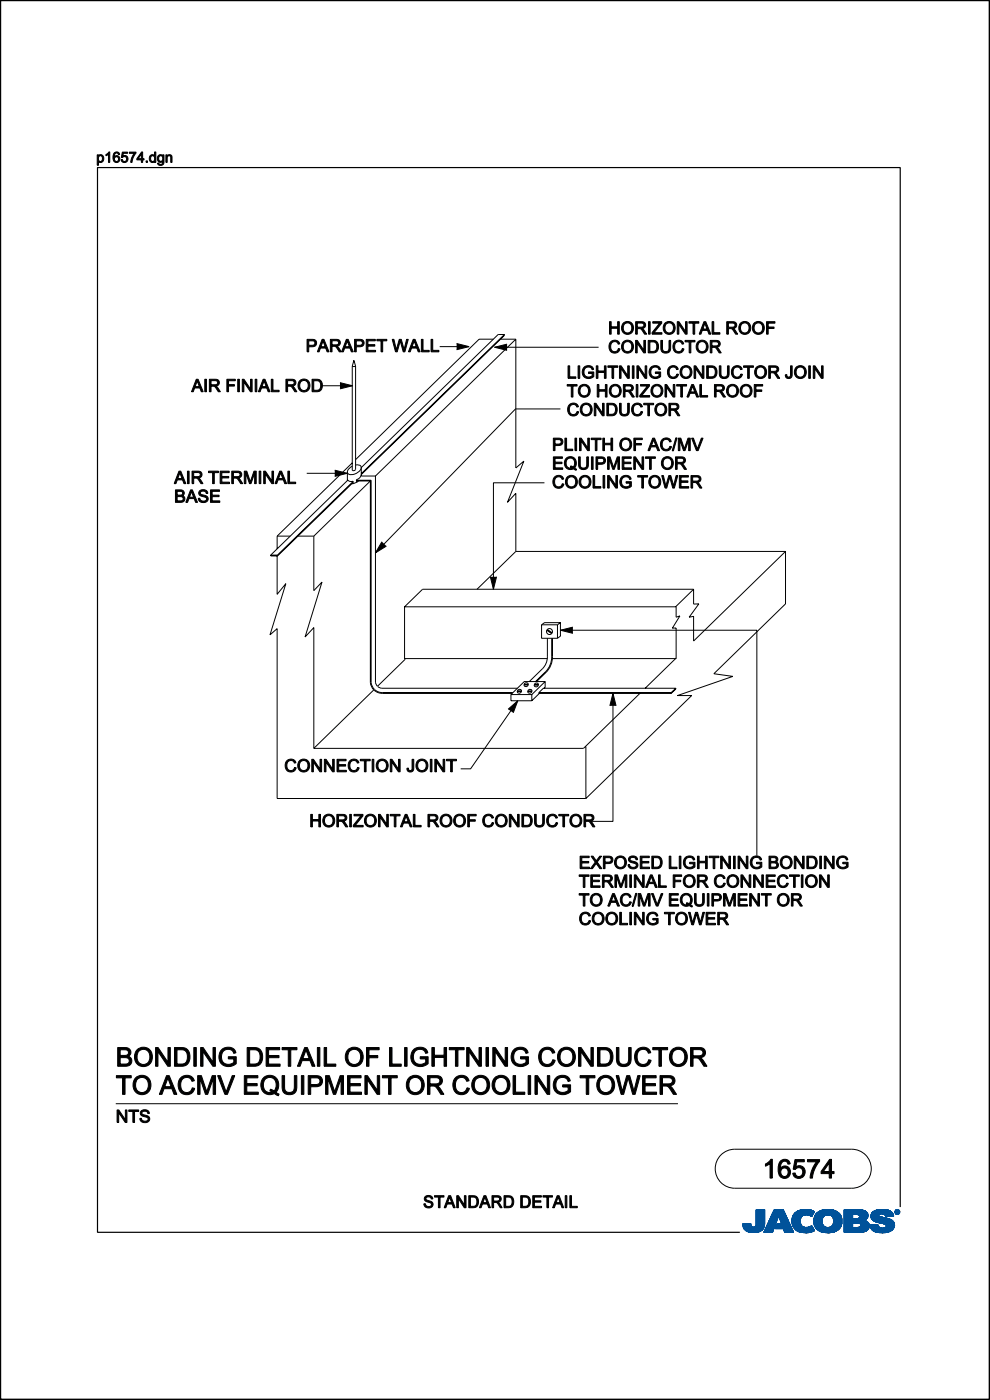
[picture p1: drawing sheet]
<svg xmlns="http://www.w3.org/2000/svg" width="210mm" height="297mm" viewBox="0 0 210 297" stroke-linecap="round" stroke-linejoin="round" font-family="sans-serif">
<path d="M191 256.1v-220.6h-170.3v225.9h136.2M.1 296.6v.3h209.7v-296.8h-209.7v296.8" fill="none" stroke="#000" stroke-width=".25"/>
<g fill="#000" stroke="#000" stroke-width=".21">
<path d="M96.9 72.9l2.6 .6-2.6 .7zM104.9 73.7l2.7-.7v1.3zM71 99.7l2.7 .7-2.7 .7zM72.1 81.2l2.7 .6-2.7 .7zM81 114.9l1 .9-2.4 1.5zM104 122.4h1.3l-.6 2.6zM118.9 133.7l2.6-.7v1.4zM107.8 150.5l2-1.8-.9 2.5zM130 147.1l.7 2.6h-1.3z"/>
<path d="M20.6 32.8v2.3h.3v-.8a.75 .75 0 0 0 1.1-.6 .75 .75 0 0 0-1-.8l-.1 .2v-.3zM21 33.2a.57 .57 0 0 1 .8 .3 .57 .57 0 0 1-.3 .7 .59 .59 0 0 1-.6-.3 .59 .59 0 0 1 .1-.7z" fill-rule="evenodd"/>
<path d="M22.5 32.8l.8-.6v2.2h-.3v-1.7l-.5 .3z" fill-rule="evenodd"/>
<path d="M24.2 32.5a1.26 1.26 0 0 0 .5 2 .71 .71 0 0 0 .7-1 .71 .71 0 0 0-1.2-.2 .53 .53 0 0 1 .2-.7 .53 .53 0 0 1 .7 .1v.1h.3a.65 .65 0 0 0-.5-.6 .65 .65 0 0 0-.7 .3zM24.3 33.8a.48 .48 0 0 1 .9 0 .48 .48 0 0 1-.9 0z" fill-rule="evenodd"/>
<path d="M26 32.3h1v.2h-.8l-.1 .6a.73 .73 0 0 1 1 .4 .73 .73 0 0 1-.5 1 .73 .73 0 0 1-.9-.6l.3-.1a.48 .48 0 0 0 .6 .3 .48 .48 0 0 0 .2-.7 .48 .48 0 0 0-.6-.1l-.5 .1z" fill-rule="evenodd"/>
<path d="M27.4 32.3h1.5l-.7 1.3-.2 .8h-.3l.1-.6 .7-1.3h-1.1z" fill-rule="evenodd"/>
<path d="M30 32.2l-1 1.5v.2h1v.5h.3v-.5h.3v-.2h-.3v-1.5zM30 32.7v1h-.7z" fill-rule="evenodd"/>
<path d="M31 34.1h.3v.3h-.3z" fill-rule="evenodd"/>
<path d="M31.8 33a.77 .77 0 0 0 0 1.1 .77 .77 0 0 0 1 .1v.2h.3v-2.2h-.3v.8l-.5-.2zM32.1 33.2a.57 .57 0 0 1 .7 .3 .57 .57 0 0 1-.3 .7 .61 .61 0 0 1-.6-.3 .61 .61 0 0 1 .2-.7z" fill-rule="evenodd"/>
<path d="M33.6 33a.76 .76 0 0 0-.1 1.1 .76 .76 0 0 0 1 .1 .45 .45 0 0 1-.2 .6 .45 .45 0 0 1-.6-.2h-.3a.7 .7 0 0 0 .9 .5 .7 .7 0 0 0 .5-.9v-1.4h-.3v.2l-.3-.2h-.3zM33.8 33.2a.51 .51 0 0 1 .7 .4 .51 .51 0 0 1-.7 .5l-.1-.5z" fill-rule="evenodd"/>
<path d="M35.2 32.8h.2v.3a.57 .57 0 0 1 .7-.3 .57 .57 0 0 1 .4 .7v.9h-.3v-.9a.4 .4 0 0 0-.4-.5 .4 .4 0 0 0-.3 .6v.8h-.3z" fill-rule="evenodd"/>
<path d="M65.1 72v2.6h.4v-1h.7a.81 .81 0 0 0 1-.8 .81 .81 0 0 0-1.1-.8zM65.5 72.3h.7a.49 .49 0 0 1 .6 .5 .49 .49 0 0 1-.6 .5h-.7z" fill-rule="evenodd"/>
<path d="M68.3 72l-1 2.6h.4l.3-.8h1.1l.3 .8h.4l-1.1-2.6zM68.5 72.3l.5 1.3h-.9z" fill-rule="evenodd"/>
<path d="M70.1 72v2.6h.3v-1.1h.4a.81 .81 0 0 1 .8 .6l.4 .5h.4l-1-1.2a.74 .74 0 0 0 .8-.8 .74 .74 0 0 0-.9-.6zM70.4 72.3h.9a.46 .46 0 0 1 .5 .5 .46 .46 0 0 1-.6 .4h-.8z" fill-rule="evenodd"/>
<path d="M73.5 72l-1 2.6h.3l.3-.8h1.1l.3 .8h.4l-1-2.6zM73.7 72.3l.4 1.3h-.9z" fill-rule="evenodd"/>
<path d="M75.2 72v2.6h.4v-1h.6a.81 .81 0 0 0 1-.8 .81 .81 0 0 0-1-.8zM75.6 72.3h.6a.49 .49 0 0 1 .7 .5 .49 .49 0 0 1-.7 .5h-.6z" fill-rule="evenodd"/>
<path d="M77.7 72h1.9v.3h-1.6v.8h1.5v.3h-1.5v.9h1.7v.3h-2z" fill-rule="evenodd"/>
<path d="M80 72h2.1v.3h-.9v2.3h-.4v-2.3h-.8z" fill-rule="evenodd"/>
<path d="M83.2 72h.4l.5 2.3 .6-2.3h.4l.6 2.3 .5-2.3h.4l-.7 2.6h-.4l-.6-2.3-.6 2.3h-.4z" fill-rule="evenodd"/>
<path d="M87.7 72l-1.1 2.6h.4l.3-.8h1.1l.3 .8h.4l-1.1-2.6zM87.8 72.3l.5 1.3h-.9z" fill-rule="evenodd"/>
<path d="M89.4 72h.3v2.3h1.3v.3h-1.6z" fill-rule="evenodd"/>
<path d="M91.4 72h.4v2.3h1.3v.3h-1.7z" fill-rule="evenodd"/>
<path d="M123.9 77.9a1.21 1.21 0 0 1 2 .5h-.3a.96 .96 0 0 0-1.3-.4 .96 .96 0 0 0-.4 1.3 1.05 1.05 0 0 0 1.7 .4v-.5h-.8v-.3h1.2v1a1.43 1.43 0 0 1-2.1 0 1.43 1.43 0 0 1 0-2z" fill-rule="evenodd"/>
<path d="M129.3 68.2h.3v1.1h1.4v-1.1h.4v2.7h-.4v-1.3h-1.4v1.3h-.3z" fill-rule="evenodd"/>
<path d="M129.6 72.5a1.15 1.15 0 0 1 1.9 .4l-.4 .1a.87 .87 0 0 0-1.1-.4 .87 .87 0 0 0-.5 1.1 .82 .82 0 0 0 .8 .9 .82 .82 0 0 0 .9-.7l.3 .1a1.22 1.22 0 0 1-1.5 .8 1.22 1.22 0 0 1-.8-1.5z" fill-rule="evenodd"/>
<path d="M132.2 68.6a1.34 1.34 0 0 0 0 2 1.34 1.34 0 0 0 2-.3 1.33 1.33 0 0 0-.2-1.8 1.33 1.33 0 0 0-1.8 .1zM132.5 68.8a.99 .99 0 0 1 1.5 .8 .99 .99 0 0 1-1.5 .8l-.3-.8z" fill-rule="evenodd"/>
<path d="M132.2 72.5a1.34 1.34 0 0 0 0 2.1 1.34 1.34 0 0 0 2-.3 1.33 1.33 0 0 0-.2-1.8 1.33 1.33 0 0 0-1.8 0zM132.5 72.7a.99 .99 0 0 1 1.5 .8 .99 .99 0 0 1-1.5 .8l-.3-.7z" fill-rule="evenodd"/>
<path d="M134.8 72.2h.4l1.4 2.1v-2.1h.3v2.7h-.3l-1.4-2.1v2.1h-.4z" fill-rule="evenodd"/>
<path d="M134.8 68.2v2.7h.4v-1.2h.4a.81 .81 0 0 1 .8 .6l.3 .6h.5l-1-1.2a.74 .74 0 0 0 .7-.8 .74 .74 0 0 0-.9-.7zM135.2 68.5h.8a.46 .46 0 0 1 .6 .5 .46 .46 0 0 1-.7 .4h-.7z" fill-rule="evenodd"/>
<path d="M137.5 72.2v2.7h1a1.33 1.33 0 0 0 1.2-1.4 1.33 1.33 0 0 0-1.3-1.3zM137.8 72.5h.6a1.02 1.02 0 0 1 .9 1 1.02 1.02 0 0 1-.9 1.1h-.6z" fill-rule="evenodd"/>
<path d="M137.6 68.2h.3v2.7h-.3z" fill-rule="evenodd"/>
<path d="M138.5 68.2h1.9v.4l-1.7 2h1.7v.3h-2.1v-.3l1.6-2h-1.4z" fill-rule="evenodd"/>
<path d="M138.1 77.9a1.21 1.21 0 0 1 2 .5h-.3a.96 .96 0 0 0-1.3-.4 .96 .96 0 0 0-.4 1.3 1.05 1.05 0 0 0 1.7 .4v-.5h-.8v-.3h1.1v1a1.43 1.43 0 0 1-2 0 1.43 1.43 0 0 1 0-2z" fill-rule="evenodd"/>
<path d="M141 68.6a1.34 1.34 0 0 0 .1 2 1.34 1.34 0 0 0 2-.3 1.33 1.33 0 0 0-.3-1.8 1.33 1.33 0 0 0-1.8 .1zM141.3 68.8a.99 .99 0 0 1 1.6 .8 .99 .99 0 0 1-1.6 .8l-.3-.8z" fill-rule="evenodd"/>
<path d="M140.2 72.2h.3v1.5a.71 .71 0 0 0 .7 .9 .71 .71 0 0 0 .7-.9v-1.5h.4v1.5a1.05 1.05 0 0 1-1.1 1.2 1.05 1.05 0 0 1-1-1.2z" fill-rule="evenodd"/>
<path d="M142 77.8a1.15 1.15 0 0 1 1.9 .5l-.4 .1a.87 .87 0 0 0-1.1-.4 .87 .87 0 0 0-.4 1.1 .82 .82 0 0 0 .7 .9 .82 .82 0 0 0 .9-.7l.3 .1a1.22 1.22 0 0 1-1.5 .8 1.22 1.22 0 0 1-.8-1.5z" fill-rule="evenodd"/>
<path d="M143.7 68.2h.3l1.4 2.1v-2.1h.3v2.7h-.3l-1.4-2.1v2.1h-.3z" fill-rule="evenodd"/>
<path d="M144.6 77.9a1.34 1.34 0 0 0 0 2.1 1.34 1.34 0 0 0 2-.3 1.33 1.33 0 0 0-.2-1.8 1.33 1.33 0 0 0-1.8 0zM144.9 78.1a.99 .99 0 0 1 1.5 .8 .99 .99 0 0 1-1.5 .8l-.3-.7z" fill-rule="evenodd"/>
<path d="M143.2 72.5a1.15 1.15 0 0 1 1.8 .4l-.3 .1a.87 .87 0 0 0-1.2-.4 .87 .87 0 0 0-.4 1.1 .82 .82 0 0 0 .7 .9 .82 .82 0 0 0 .9-.7l.4 .1a1.22 1.22 0 0 1-1.6 .8 1.22 1.22 0 0 1-.7-1.5z" fill-rule="evenodd"/>
<path d="M145.3 72.2h2.1v.3h-.9v2.4h-.3v-2.4h-.9z" fill-rule="evenodd"/>
<path d="M146.1 68.2h2.1v.4h-.8v2.3h-.4v-2.3h-.9z" fill-rule="evenodd"/>
<path d="M148 72.5a1.34 1.34 0 0 0 0 2.1 1.34 1.34 0 0 0 2-.3 1.33 1.33 0 0 0-.2-1.8 1.33 1.33 0 0 0-1.8 0zM148.3 72.7a.99 .99 0 0 1 1.6 .8 .99 .99 0 0 1-1.6 .8l-.3-.7z" fill-rule="evenodd"/>
<path d="M149.3 68.2l-1 2.7h.4l.3-.8h1.1l.3 .8h.4l-1.1-2.7zM149.5 68.5l.5 1.3h-.9z" fill-rule="evenodd"/>
<path d="M150.7 72.2v2.7h.3v-1.2h.4a.81 .81 0 0 1 .8 .6l.4 .6h.4l-1-1.2a.74 .74 0 0 0 .8-.9 .74 .74 0 0 0-1-.6zM151 72.5h.8a.46 .46 0 0 1 .6 .5 .46 .46 0 0 1-.6 .4h-.8z" fill-rule="evenodd"/>
<path d="M151.1 68.2h.3v2.4h1.3v.3h-1.6z" fill-rule="evenodd"/>
<path d="M154.2 68.2v2.7h.3v-1.2h.4a.81 .81 0 0 1 .8 .6l.3 .6h.5l-1-1.2a.74 .74 0 0 0 .8-.8 .74 .74 0 0 0-1-.7zM154.5 68.5h.8a.46 .46 0 0 1 .6 .5 .46 .46 0 0 1-.6 .4h-.8z" fill-rule="evenodd"/>
<path d="M152.6 77.6h.3v1.5a.71 .71 0 0 0 .7 .9 .71 .71 0 0 0 .7-.9v-1.5h.4v1.5a1.05 1.05 0 0 1-1.1 1.2 1.05 1.05 0 0 1-1-1.2z" fill-rule="evenodd"/>
<path d="M157.1 68.6a1.34 1.34 0 0 0 0 2 1.34 1.34 0 0 0 2-.3 1.33 1.33 0 0 0-.2-1.8 1.33 1.33 0 0 0-1.8 .1zM157.3 68.8a.99 .99 0 0 1 1.6 .8 .99 .99 0 0 1-1.6 .8l-.2-.8z" fill-rule="evenodd"/>
<path d="M155.6 77.8a1.15 1.15 0 0 1 1.8 .5l-.3 .1a.87 .87 0 0 0-1.2-.4 .87 .87 0 0 0-.4 1.1 .82 .82 0 0 0 .7 .9 .82 .82 0 0 0 .9-.7l.4 .1a1.22 1.22 0 0 1-1.6 .8 1.22 1.22 0 0 1-.7-1.5z" fill-rule="evenodd"/>
<path d="M159.9 68.6a1.34 1.34 0 0 0 .1 2 1.34 1.34 0 0 0 2-.3 1.33 1.33 0 0 0-.3-1.8 1.33 1.33 0 0 0-1.8 .1zM160.2 68.8a.99 .99 0 0 1 1.6 .8 .99 .99 0 0 1-1.6 .8l-.2-.8z" fill-rule="evenodd"/>
<path d="M160.4 77.9a1.34 1.34 0 0 0 .1 2.1 1.34 1.34 0 0 0 1.9-.3 1.33 1.33 0 0 0-.2-1.8 1.33 1.33 0 0 0-1.8 0zM160.7 78.1a.99 .99 0 0 1 1.6 .8 .99 .99 0 0 1-1.6 .8l-.3-.7z" fill-rule="evenodd"/>
<path d="M162.6 68.2h1.8v.4h-1.5v.8h1.3v.3h-1.3v1.2h-.3z" fill-rule="evenodd"/>
<path d="M167.7 77.6h.3v1.8a.74 .74 0 0 1-.6 .9 .74 .74 0 0 1-.8-.8h.3a.41 .41 0 0 0 .4 .5 .41 .41 0 0 0 .4-.6z" fill-rule="evenodd"/>
<path d="M168.9 77.9a1.34 1.34 0 0 0 0 2.1 1.34 1.34 0 0 0 2-.3 1.33 1.33 0 0 0-.3-1.8 1.33 1.33 0 0 0-1.7 0zM169.1 78.1a.99 .99 0 0 1 1.6 .8 .99 .99 0 0 1-1.6 .8l-.2-.7z" fill-rule="evenodd"/>
<path d="M41.6 80.5l-1 2.6h.4l.3-.8h1.1l.3 .8h.4l-1.1-2.6zM41.8 80.7l.5 1.3h-.9z" fill-rule="evenodd"/>
<path d="M43.4 80.5h.4v2.6h-.4z" fill-rule="evenodd"/>
<path d="M44.4 80.5v2.6h.4v-1.2h.4a.81 .81 0 0 1 .8 .7l.3 .5h.4l-.9-1.2a.74 .74 0 0 0 .7-.8 .74 .74 0 0 0-.9-.6zM44.8 80.8h.8a.46 .46 0 0 1 .6 .4 .46 .46 0 0 1-.7 .4h-.7z" fill-rule="evenodd"/>
<path d="M48.1 80.5h1.8v.3h-1.4v.8h1.2v.3h-1.2v1.2h-.4z" fill-rule="evenodd"/>
<path d="M50.4 80.5h.4v2.6h-.4z" fill-rule="evenodd"/>
<path d="M51.4 80.5h.4l1.3 2v-2h.4v2.6h-.4l-1.4-2.1v2.1h-.3z" fill-rule="evenodd"/>
<path d="M54.1 80.5h.4v2.6h-.4z" fill-rule="evenodd"/>
<path d="M55.8 80.5l-1 2.6h.4l.3-.8h1.1l.3 .8h.4l-1.1-2.6zM56 80.7l.5 1.3h-.9z" fill-rule="evenodd"/>
<path d="M57.5 80.5h.4v2.3h1.3v.3h-1.7z" fill-rule="evenodd"/>
<path d="M60.7 80.5v2.6h.3v-1.2h.4a.81 .81 0 0 1 .8 .7l.3 .5h.5l-1-1.2a.74 .74 0 0 0 .8-.8 .74 .74 0 0 0-1-.6zM61 80.8h.8a.46 .46 0 0 1 .6 .4 .46 .46 0 0 1-.6 .4h-.8z" fill-rule="evenodd"/>
<path d="M63.6 80.8a1.34 1.34 0 0 0 0 2 1.34 1.34 0 0 0 2-.3 1.33 1.33 0 0 0-.3-1.8 1.33 1.33 0 0 0-1.7 .1zM63.8 81a.99 .99 0 0 1 1.6 .8 .99 .99 0 0 1-1.6 .8l-.2-.8z" fill-rule="evenodd"/>
<path d="M66.2 80.5v2.6h1a1.33 1.33 0 0 0 1.2-1.3 1.33 1.33 0 0 0-1.3-1.3zM66.5 80.8h.6a1.02 1.02 0 0 1 .9 1 1.02 1.02 0 0 1-.9 1h-.6z" fill-rule="evenodd"/>
<path d="M117.4 92.9v2.7h.3v-1.1h.7a.81 .81 0 0 0 1-.8 .81 .81 0 0 0-1-.8zM117.7 93.3h.7a.49 .49 0 0 1 .6 .4 .49 .49 0 0 1-.6 .5h-.7z" fill-rule="evenodd"/>
<path d="M117.4 96.9h1.9v.3h-1.6v.8h1.5v.4h-1.5v.9h1.7v.3h-2z" fill-rule="evenodd"/>
<path d="M119.8 92.9h.4v2.4h1.3v.3h-1.7z" fill-rule="evenodd"/>
<path d="M120.5 77.6h.3v2.3h1.3v.4h-1.6z" fill-rule="evenodd"/>
<path d="M120.3 81.6h2.1v.3h-.9v2.3h-.3v-2.3h-.9z" fill-rule="evenodd"/>
<path d="M120.2 97.2a1.37 1.37 0 0 0-.3 1.8 1.37 1.37 0 0 0 1.7 .4l.6 .4 .1-.3-.4-.2a1.36 1.36 0 0 0 .1-1.9 1.36 1.36 0 0 0-1.8-.2zM120.3 97.4a1.01 1.01 0 0 1 1.4 .1 1.01 1.01 0 0 1 .1 1.4l-.2 .2-.5-.3-.1 .3 .3 .1a1.03 1.03 0 0 1-1.1-.3 1.03 1.03 0 0 1 0-1.2z" fill-rule="evenodd"/>
<path d="M122 92.9h.3v2.7h-.3z" fill-rule="evenodd"/>
<path d="M120.8 85.8a1.15 1.15 0 0 1 1.9 .5l-.3 .1a.87 .87 0 0 0-1.2-.5 .87 .87 0 0 0-.4 1.2 .82 .82 0 0 0 .7 .8 .82 .82 0 0 0 .9-.6l.3 .1a1.22 1.22 0 0 1-1.5 .8 1.22 1.22 0 0 1-.8-1.6z" fill-rule="evenodd"/>
<path d="M122.6 77.6h.4v2.7h-.4z" fill-rule="evenodd"/>
<path d="M123 81.9a1.34 1.34 0 0 0 0 2 1.34 1.34 0 0 0 2-.3 1.33 1.33 0 0 0-.2-1.7 1.33 1.33 0 0 0-1.8 0zM123.3 82.1a.99 .99 0 0 1 1.6 .8 .99 .99 0 0 1-1.6 .8l-.3-.8z" fill-rule="evenodd"/>
<path d="M122.9 92.9h.4l1.4 2.1v-2.1h.3v2.7h-.3l-1.4-2.1v2.1h-.4z" fill-rule="evenodd"/>
<path d="M123.4 85.9a1.34 1.34 0 0 0 .1 2 1.34 1.34 0 0 0 1.9-.3 1.33 1.33 0 0 0-.2-1.8 1.33 1.33 0 0 0-1.8 .1zM123.7 86.1a.99 .99 0 0 1 1.6 .8 .99 .99 0 0 1-1.6 .8l-.3-.8z" fill-rule="evenodd"/>
<path d="M122.7 96.9h.4v1.5a.71 .71 0 0 0 .7 .9 .71 .71 0 0 0 .7-.9v-1.5h.3v1.6a1.05 1.05 0 0 1-1 1.1 1.05 1.05 0 0 1-1.1-1.1z" fill-rule="evenodd"/>
<path d="M125.5 96.9h.3v2.7h-.3z" fill-rule="evenodd"/>
<path d="M126.1 85.6h.3l1.4 2v-2h.3v2.6h-.3l-1.4-2.1v2.1h-.3z" fill-rule="evenodd"/>
<path d="M125.4 92.9h2.1v.4h-.9v2.3h-.3v-2.3h-.9z" fill-rule="evenodd"/>
<path d="M126.4 96.9v2.7h.4v-1.1h.7a.81 .81 0 0 0 1-.8 .81 .81 0 0 0-1.1-.8zM126.8 97.2h.7a.49 .49 0 0 1 .6 .5 .49 .49 0 0 1-.6 .5h-.7z" fill-rule="evenodd"/>
<path d="M126.5 77.6h.3v1.1h1.4v-1.1h.4v2.7h-.4v-1.3h-1.4v1.3h-.3z" fill-rule="evenodd"/>
<path d="M126.7 81.6h.3v1.1h1.4v-1.1h.4v2.6h-.4v-1.2h-1.4v1.2h-.3z" fill-rule="evenodd"/>
<path d="M127.9 92.9h.3v1.1h1.4v-1.1h.4v2.7h-.4v-1.2h-1.4v1.2h-.3z" fill-rule="evenodd"/>
<path d="M128.7 85.6v2.6h1a1.33 1.33 0 0 0 1.2-1.3 1.33 1.33 0 0 0-1.3-1.3zM129.1 85.9h.5a1.02 1.02 0 0 1 1 1 1.02 1.02 0 0 1-1 1h-.5z" fill-rule="evenodd"/>
<path d="M128.9 96.9h.5l.8 2.3 .7-2.3h.5v2.7h-.3v-2.2l-.8 2.2h-.3l-.8-2.3v2.3h-.3z" fill-rule="evenodd"/>
<path d="M129.6 81.9a1.34 1.34 0 0 0 0 2 1.34 1.34 0 0 0 2-.3 1.33 1.33 0 0 0-.2-1.7 1.33 1.33 0 0 0-1.8 0zM129.9 82.1a.99 .99 0 0 1 1.5 .8 .99 .99 0 0 1-1.5 .8l-.3-.8z" fill-rule="evenodd"/>
<path d="M128.9 77.6h2.1v.3h-.8v2.4h-.4v-2.4h-.9z" fill-rule="evenodd"/>
<path d="M131.4 77.6h.4l1.4 2.1v-2.1h.3v2.7h-.4l-1.4-2.1v2.1h-.3z" fill-rule="evenodd"/>
<path d="M131.8 93.3a1.34 1.34 0 0 0 0 2 1.34 1.34 0 0 0 2-.3 1.33 1.33 0 0 0-.2-1.8 1.33 1.33 0 0 0-1.8 .1zM132.1 93.5a.99 .99 0 0 1 1.6 .8 .99 .99 0 0 1-1.6 .8l-.3-.8z" fill-rule="evenodd"/>
<path d="M132 96.9h1.9v.3h-1.6v.8h1.5v.4h-1.5v.9h1.7v.3h-2z" fill-rule="evenodd"/>
<path d="M132.2 81.6v2.6h.4v-1.1h.4a.81 .81 0 0 1 .8 .6l.3 .5h.5l-1-1.2a.74 .74 0 0 0 .7-.8 .74 .74 0 0 0-.9-.6zM132.6 81.9h.8a.46 .46 0 0 1 .6 .5 .46 .46 0 0 1-.7 .4h-.7z" fill-rule="evenodd"/>
<path d="M131.4 85.6h.4v1.5a.71 .71 0 0 0 .7 .8 .71 .71 0 0 0 .6-.8v-1.5h.4v1.5a1.05 1.05 0 0 1-1 1.1 1.05 1.05 0 0 1-1.1-1.1z" fill-rule="evenodd"/>
<path d="M134.1 77.6h.4v2.7h-.4z" fill-rule="evenodd"/>
<path d="M134.4 96.9h.4l1.4 2.1v-2.1h.3v2.7h-.3l-1.4-2.1v2.1h-.4z" fill-rule="evenodd"/>
<path d="M134.5 92.9h1.7v.4h-1.4v.8h1.3v.3h-1.3v1.2h-.3z" fill-rule="evenodd"/>
<path d="M135 81.6h.3v2.6h-.3z" fill-rule="evenodd"/>
<path d="M135.1 77.6h.4l1.4 2.1v-2.1h.3v2.7h-.4l-1.4-2.1v2.1h-.3z" fill-rule="evenodd"/>
<path d="M135.9 81.6h1.9v.3l-1.7 2h1.7v.3h-2.1v-.3l1.6-2h-1.4z" fill-rule="evenodd"/>
<path d="M134.4 85.8a1.15 1.15 0 0 1 1.9 .5l-.4 .1a.87 .87 0 0 0-1.1-.5 .87 .87 0 0 0-.5 1.2 .82 .82 0 0 0 .8 .8 .82 .82 0 0 0 .9-.6l.3 .1a1.22 1.22 0 0 1-1.5 .8 1.22 1.22 0 0 1-.8-1.6z" fill-rule="evenodd"/>
<path d="M136.5 85.6h2.1v.3h-.8v2.3h-.4v-2.3h-.9z" fill-rule="evenodd"/>
<path d="M138.5 92.9l-1.1 2.7h.4l.3-.8h1.1l.3 .8h.4l-1.1-2.7zM138.6 93.2l.5 1.3h-.9z" fill-rule="evenodd"/>
<path d="M136.9 96.9h2.1v.3h-.9v2.4h-.3v-2.4h-.9z" fill-rule="evenodd"/>
<path d="M138.4 81.9a1.34 1.34 0 0 0 .1 2 1.34 1.34 0 0 0 2-.3 1.33 1.33 0 0 0-.3-1.7 1.33 1.33 0 0 0-1.8 0zM138.7 82.1a.99 .99 0 0 1 1.6 .8 .99 .99 0 0 1-1.6 .8l-.3-.8z" fill-rule="evenodd"/>
<path d="M139.3 85.9a1.34 1.34 0 0 0 0 2 1.34 1.34 0 0 0 2-.3 1.33 1.33 0 0 0-.3-1.8 1.33 1.33 0 0 0-1.7 .1zM139.5 86.1a.99 .99 0 0 1 1.6 .8 .99 .99 0 0 1-1.6 .8l-.2-.8z" fill-rule="evenodd"/>
<path d="M140.7 97.2a1.34 1.34 0 0 0 0 2.1 1.34 1.34 0 0 0 2-.3 1.33 1.33 0 0 0-.3-1.8 1.33 1.33 0 0 0-1.7 0zM140.9 97.4a.99 .99 0 0 1 1.6 .8 .99 .99 0 0 1-1.6 .8l-.2-.7z" fill-rule="evenodd"/>
<path d="M141.1 81.6h.3l1.4 2.1v-2.1h.3v2.6h-.3l-1.4-2v2h-.3z" fill-rule="evenodd"/>
<path d="M141.9 85.6v2.6h.3v-1.2h.4a.81 .81 0 0 1 .8 .7l.4 .5h.4l-.9-1.2a.74 .74 0 0 0 .7-.8 .74 .74 0 0 0-.9-.6zM142.2 85.8h.9a.46 .46 0 0 1 .5 .5 .46 .46 0 0 1-.6 .4h-.8z" fill-rule="evenodd"/>
<path d="M140.5 93.2a1.15 1.15 0 0 1 1.9 .5l-.4 .1a.87 .87 0 0 0-1.1-.5 .87 .87 0 0 0-.4 1.2 .82 .82 0 0 0 .7 .8 .82 .82 0 0 0 .9-.6l.3 .1a1.22 1.22 0 0 1-1.5 .8 1.22 1.22 0 0 1-.8-1.6z" fill-rule="evenodd"/>
<path d="M143.4 92.9h.2l-.8 2.7h-.2z" fill-rule="evenodd"/>
<path d="M143.3 96.9v2.7h.3v-1.2h.4a.81 .81 0 0 1 .8 .6l.4 .6h.4l-.9-1.2a.74 .74 0 0 0 .7-.9 .74 .74 0 0 0-.9-.6zM143.6 97.2h.9a.46 .46 0 0 1 .5 .5 .46 .46 0 0 1-.6 .4h-.8z" fill-rule="evenodd"/>
<path d="M143.9 92.9h.5l.8 2.3 .7-2.3h.5v2.7h-.3v-2.2l-.8 2.2h-.3l-.8-2.3v2.3h-.3z" fill-rule="evenodd"/>
<path d="M143.5 81.6h2.1v.3h-.8v2.3h-.4v-2.3h-.9z" fill-rule="evenodd"/>
<path d="M146.7 81.6l-1 2.6h.4l.3-.8h1.1l.3 .8h.4l-1.1-2.6zM146.9 81.9l.5 1.2h-.9z" fill-rule="evenodd"/>
<path d="M147.2 77.6h.4l1.4 2.1v-2.1h.3v2.7h-.3l-1.4-2.1v2.1h-.4z" fill-rule="evenodd"/>
<path d="M146.7 92.9h.4l.8 2.4 .9-2.4h.3l-1 2.7h-.4z" fill-rule="evenodd"/>
<path d="M148.4 81.6h.4v2.3h1.3v.3h-1.7z" fill-rule="evenodd"/>
<path d="M149.9 77.6v2.7h1a1.33 1.33 0 0 0 1.2-1.4 1.33 1.33 0 0 0-1.3-1.3zM150.3 77.9h.5a1.02 1.02 0 0 1 .9 1 1.02 1.02 0 0 1-.9 1h-.5z" fill-rule="evenodd"/>
<path d="M151.6 81.6v2.6h.3v-1.1h.4a.81 .81 0 0 1 .8 .6l.3 .5h.5l-1-1.2a.74 .74 0 0 0 .8-.8 .74 .74 0 0 0-1-.6zM151.9 81.9h.8a.46 .46 0 0 1 .6 .5 .46 .46 0 0 1-.6 .4h-.8z" fill-rule="evenodd"/>
<path d="M154.5 81.9a1.34 1.34 0 0 0 0 2 1.34 1.34 0 0 0 2-.3 1.33 1.33 0 0 0-.3-1.7 1.33 1.33 0 0 0-1.7 0zM154.7 82.1a.99 .99 0 0 1 1.6 .8 .99 .99 0 0 1-1.6 .8l-.2-.8z" fill-rule="evenodd"/>
<path d="M157.3 81.9a1.34 1.34 0 0 0 .1 2 1.34 1.34 0 0 0 2-.3 1.33 1.33 0 0 0-.3-1.7 1.33 1.33 0 0 0-1.8 0zM157.6 82.1a.99 .99 0 0 1 1.6 .8 .99 .99 0 0 1-1.6 .8l-.2-.8z" fill-rule="evenodd"/>
<path d="M157.7 77.6h2.1v.3h-.9v2.4h-.3v-2.4h-.9z" fill-rule="evenodd"/>
<path d="M160 81.6h1.8v.3h-1.5v.8h1.3v.3h-1.3v1.2h-.3z" fill-rule="evenodd"/>
<path d="M163.1 77.6v2.7h.3v-1.2h.4a.81 .81 0 0 1 .8 .6l.4 .6h.4l-1-1.2a.74 .74 0 0 0 .8-.9 .74 .74 0 0 0-1-.6zM163.4 77.9h.9a.46 .46 0 0 1 .5 .5 .46 .46 0 0 1-.6 .4h-.8z" fill-rule="evenodd"/>
<path d="M171.5 77.6h.4v2.7h-.4z" fill-rule="evenodd"/>
<path d="M172.5 77.6h.4l1.4 2.1v-2.1h.3v2.7h-.4l-1.4-2.1v2.1h-.3z" fill-rule="evenodd"/>
<path d="M38 100l-1.1 2.6h.4l.3-.8h1.1l.3 .8h.4l-1.1-2.6zM38.1 100.2l.5 1.3h-.9z" fill-rule="evenodd"/>
<path d="M37.2 103.9v2.7h1a.75 .75 0 0 0 1-.5 .75 .75 0 0 0-.5-.9 .67 .67 0 0 0 .3-.9 .67 .67 0 0 0-.8-.4zM37.6 104.2h.5a.44 .44 0 0 1 .6 .2 .44 .44 0 0 1-.1 .6h-1zM37.6 105.3h.6a.49 .49 0 0 1 .7 .5 .49 .49 0 0 1-.7 .5h-.6z" fill-rule="evenodd"/>
<path d="M40.4 103.9l-1 2.7h.4l.3-.8h1.1l.3 .8h.4l-1.1-2.7zM40.6 104.2l.5 1.3h-.9z" fill-rule="evenodd"/>
<path d="M39.8 100h.3v2.6h-.3z" fill-rule="evenodd"/>
<path d="M40.7 100v2.6h.4v-1.2h.4a.81 .81 0 0 1 .8 .6l.3 .6h.5l-1-1.2a.74 .74 0 0 0 .7-.8 .74 .74 0 0 0-.9-.6zM41.1 100.2h.8a.46 .46 0 0 1 .6 .5 .46 .46 0 0 1-.7 .4h-.7z" fill-rule="evenodd"/>
<path d="M42.4 104.1a1.04 1.04 0 0 1 1.7 .6h-.4a.63 .63 0 0 0-.6-.5 .63 .63 0 0 0-.6 .5l.4 .2a1.05 1.05 0 0 1 1.2 1.1 1.11 1.11 0 0 1-1.1 .6 1.11 1.11 0 0 1-.9-.9h.3a.72 .72 0 0 0 .7 .6 .72 .72 0 0 0 .7-.6l-.4-.3a.98 .98 0 0 1-1.1-1.2z" fill-rule="evenodd"/>
<path d="M44.6 103.9h2v.3h-1.6v.8h1.5v.4h-1.5v.9h1.6v.3h-2z" fill-rule="evenodd"/>
<path d="M44.2 100h2.1v.3h-.8v2.3h-.4v-2.3h-.9z" fill-rule="evenodd"/>
<path d="M46.7 100h1.9v.3h-1.6v.8h1.5v.3h-1.5v.9h1.7v.3h-2z" fill-rule="evenodd"/>
<path d="M49.2 100v2.6h.3v-1.2h.4a.81 .81 0 0 1 .8 .6l.4 .6h.4l-1-1.2a.74 .74 0 0 0 .8-.8 .74 .74 0 0 0-1-.6zM49.5 100.2h.9a.46 .46 0 0 1 .5 .5 .46 .46 0 0 1-.6 .4h-.8z" fill-rule="evenodd"/>
<path d="M51.8 100h.5l.8 2.2 .8-2.2h.4v2.6h-.3v-2.2l-.8 2.2h-.3l-.7-2.3v2.3h-.4z" fill-rule="evenodd"/>
<path d="M55 100h.3v2.6h-.3z" fill-rule="evenodd"/>
<path d="M55.9 100h.4l1.4 2v-2h.3v2.6h-.3l-1.4-2.1v2.1h-.4z" fill-rule="evenodd"/>
<path d="M59.3 100l-1 2.6h.4l.3-.8h1.1l.3 .8h.4l-1.1-2.6zM59.5 100.2l.5 1.3h-.9z" fill-rule="evenodd"/>
<path d="M61.1 100h.3v2.3h1.3v.3h-1.6z" fill-rule="evenodd"/>
<path d="M117.7 101.1a1.15 1.15 0 0 1 1.9 .5l-.4 .1a.87 .87 0 0 0-1.1-.5 .87 .87 0 0 0-.5 1.2 .82 .82 0 0 0 .8 .9 .82 .82 0 0 0 .9-.7l.3 .1a1.22 1.22 0 0 1-1.5 .8 1.22 1.22 0 0 1-.8-1.6z" fill-rule="evenodd"/>
<path d="M120.3 101.2a1.34 1.34 0 0 0 0 2 1.34 1.34 0 0 0 2-.3 1.33 1.33 0 0 0-.2-1.7 1.33 1.33 0 0 0-1.8 0zM120.6 101.4a.99 .99 0 0 1 1.5 .8 .99 .99 0 0 1-1.5 .8l-.3-.7z" fill-rule="evenodd"/>
<path d="M123.2 101.2a1.34 1.34 0 0 0 0 2 1.34 1.34 0 0 0 2-.3 1.33 1.33 0 0 0-.2-1.7 1.33 1.33 0 0 0-1.8 0zM123.5 101.4a.99 .99 0 0 1 1.5 .8 .99 .99 0 0 1-1.6 .8l-.2-.7z" fill-rule="evenodd"/>
<path d="M125.8 100.9h.3v2.3h1.3v.3h-1.6z" fill-rule="evenodd"/>
<path d="M127.9 100.9h.4v2.6h-.4z" fill-rule="evenodd"/>
<path d="M128.9 100.9h.3l1.4 2.1v-2.1h.4v2.6h-.4l-1.4-2v2h-.3z" fill-rule="evenodd"/>
<path d="M131.9 101.1a1.21 1.21 0 0 1 2 .5l-.3 .1a.96 .96 0 0 0-1.4-.4 .96 .96 0 0 0-.3 1.3 1.05 1.05 0 0 0 1.7 .4v-.5h-.8v-.3h1.1v1a1.43 1.43 0 0 1-2.1 0 1.43 1.43 0 0 1 .1-2.1z" fill-rule="evenodd"/>
<path d="M135.3 100.9h2.1v.3h-.9v2.3h-.4v-2.3h-.8z" fill-rule="evenodd"/>
<path d="M138 101.2a1.34 1.34 0 0 0 0 2 1.34 1.34 0 0 0 2-.3 1.33 1.33 0 0 0-.2-1.7 1.33 1.33 0 0 0-1.8 0zM138.3 101.4a.99 .99 0 0 1 1.5 .8 .99 .99 0 0 1-1.6 .8l-.2-.7z" fill-rule="evenodd"/>
<path d="M140.4 100.9h.3l.5 2.3 .7-2.3h.4l.6 2.3 .5-2.3h.4l-.8 2.6h-.3l-.6-2.3-.7 2.3h-.3z" fill-rule="evenodd"/>
<path d="M144.1 100.9h1.9v.3h-1.5v.8h1.4v.3h-1.4v.9h1.6v.3h-2z" fill-rule="evenodd"/>
<path d="M146.6 100.9v2.6h.3v-1.1h.4a.81 .81 0 0 1 .8 .6l.4 .5h.4l-1-1.2a.74 .74 0 0 0 .8-.8 .74 .74 0 0 0-1-.6zM146.9 101.2h.9a.46 .46 0 0 1 .5 .5 .46 .46 0 0 1-.6 .4h-.8z" fill-rule="evenodd"/>
<path d="M60.9 161.3a1.15 1.15 0 0 1 1.9 .5l-.4 .1a.87 .87 0 0 0-1.1-.5 .87 .87 0 0 0-.4 1.2 .82 .82 0 0 0 .7 .9 .82 .82 0 0 0 .9-.7l.3 .1a1.22 1.22 0 0 1-1.5 .8 1.22 1.22 0 0 1-.8-1.6z" fill-rule="evenodd"/>
<path d="M63.5 161.4a1.34 1.34 0 0 0 0 2 1.34 1.34 0 0 0 2-.3 1.33 1.33 0 0 0-.2-1.7 1.33 1.33 0 0 0-1.8 0zM63.8 161.6a.99 .99 0 0 1 1.6 .8 .99 .99 0 0 1-1.6 .8l-.3-.8z" fill-rule="evenodd"/>
<path d="M65.9 172.8h.4v1.1h1.3v-1.1h.4v2.6h-.4v-1.2h-1.3v1.2h-.4z" fill-rule="evenodd"/>
<path d="M66.1 161.1h.4l1.4 2.1v-2.1h.3v2.6h-.3l-1.4-2v2h-.4z" fill-rule="evenodd"/>
<path d="M68.8 173.1a1.34 1.34 0 0 0 0 2 1.34 1.34 0 0 0 2-.3 1.33 1.33 0 0 0-.2-1.8 1.33 1.33 0 0 0-1.8 .1zM69.1 173.3a.99 .99 0 0 1 1.6 .8 .99 .99 0 0 1-1.6 .8l-.3-.8z" fill-rule="evenodd"/>
<path d="M68.8 161.1h.4l1.4 2.1v-2.1h.3v2.6h-.4l-1.4-2v2h-.3z" fill-rule="evenodd"/>
<path d="M71.5 172.8v2.6h.3v-1.2l.8 .1 .7 1.1h.5l-1-1.2a.74 .74 0 0 0 .8-.8 .74 .74 0 0 0-1-.6zM71.8 173.1h.8a.46 .46 0 0 1 .6 .5 .46 .46 0 0 1-.6 .3h-.8z" fill-rule="evenodd"/>
<path d="M71.5 161.1h1.9v.3h-1.6v.8h1.5v.3h-1.5v.9h1.7v.3h-2z" fill-rule="evenodd"/>
<path d="M74.2 172.8h.3v2.6h-.3z" fill-rule="evenodd"/>
<path d="M75.1 172.8h1.9v.3l-1.7 2h1.7v.3h-2.1v-.3l1.7-2h-1.5z" fill-rule="evenodd"/>
<path d="M74.3 161.3a1.15 1.15 0 0 1 1.8 .5l-.3 .1a.87 .87 0 0 0-1.2-.5 .87 .87 0 0 0-.4 1.2 .82 .82 0 0 0 .7 .9 .82 .82 0 0 0 .9-.7l.4 .1a1.22 1.22 0 0 1-1.6 .8 1.22 1.22 0 0 1-.7-1.6z" fill-rule="evenodd"/>
<path d="M76.4 161.1h2.1v.3h-.9v2.3h-.3v-2.3h-.9z" fill-rule="evenodd"/>
<path d="M77.7 173.1a1.34 1.34 0 0 0 0 2 1.34 1.34 0 0 0 2-.3 1.33 1.33 0 0 0-.3-1.8 1.33 1.33 0 0 0-1.7 .1zM77.9 173.3a.99 .99 0 0 1 1.6 .8 .99 .99 0 0 1-1.6 .8l-.2-.8z" fill-rule="evenodd"/>
<path d="M78.9 161.1h.4v2.6h-.4z" fill-rule="evenodd"/>
<path d="M80.2 161.4a1.34 1.34 0 0 0 0 2 1.34 1.34 0 0 0 2-.3 1.33 1.33 0 0 0-.3-1.7 1.33 1.33 0 0 0-1.7 0zM80.4 161.6a.99 .99 0 0 1 1.6 .8 .99 .99 0 0 1-1.6 .8l-.2-.8z" fill-rule="evenodd"/>
<path d="M80.3 172.8h.3l1.4 2v-2h.4v2.6h-.4l-1.4-2.1v2.1h-.3z" fill-rule="evenodd"/>
<path d="M82.8 161.1h.3l1.4 2.1v-2.1h.4v2.6h-.4l-1.4-2v2h-.3z" fill-rule="evenodd"/>
<path d="M82.8 172.8h2.1v.3h-.9v2.3h-.4v-2.3h-.8z" fill-rule="evenodd"/>
<path d="M85.9 172.8l-1 2.6h.4l.3-.8h1.1l.3 .8h.4l-1.1-2.6zM86.1 173l.5 1.3h-.9z" fill-rule="evenodd"/>
<path d="M87.4 161.1h.4v1.8a.74 .74 0 0 1-.7 .9 .74 .74 0 0 1-.8-.8l.3-.1a.41 .41 0 0 0 .4 .6 .41 .41 0 0 0 .4-.6z" fill-rule="evenodd"/>
<path d="M87.7 172.8h.3v2.3h1.3v.3h-1.6z" fill-rule="evenodd"/>
<path d="M88.6 161.4a1.34 1.34 0 0 0 0 2 1.34 1.34 0 0 0 2-.3 1.33 1.33 0 0 0-.2-1.7 1.33 1.33 0 0 0-1.8 0zM88.9 161.6a.99 .99 0 0 1 1.5 .8 .99 .99 0 0 1-1.5 .8l-.3-.8z" fill-rule="evenodd"/>
<path d="M90.8 172.8v2.6h.3v-1.2h.4a.81 .81 0 0 1 .8 .7l.4 .5h.4l-.9-1.2a.74 .74 0 0 0 .7-.8 .74 .74 0 0 0-.9-.6zM91.1 173.1h.9a.46 .46 0 0 1 .5 .5 .46 .46 0 0 1-.6 .3h-.8z" fill-rule="evenodd"/>
<path d="M91.3 161.1h.3v2.6h-.3z" fill-rule="evenodd"/>
<path d="M92.2 161.1h.4l1.4 2.1v-2.1h.3v2.6h-.3l-1.4-2v2h-.4z" fill-rule="evenodd"/>
<path d="M93.7 173.1a1.34 1.34 0 0 0 0 2 1.34 1.34 0 0 0 2-.3 1.33 1.33 0 0 0-.2-1.8 1.33 1.33 0 0 0-1.8 .1zM94 173.3a.99 .99 0 0 1 1.5 .8 .99 .99 0 0 1-1.5 .8l-.3-.8z" fill-rule="evenodd"/>
<path d="M94.7 161.1h2.1v.3h-.9v2.3h-.3v-2.3h-.9z" fill-rule="evenodd"/>
<path d="M96.6 173.1a1.34 1.34 0 0 0 0 2 1.34 1.34 0 0 0 2-.3 1.33 1.33 0 0 0-.2-1.8 1.33 1.33 0 0 0-1.8 .1zM96.8 173.3a.99 .99 0 0 1 1.6 .8 .99 .99 0 0 1-1.6 .8l-.2-.8z" fill-rule="evenodd"/>
<path d="M99.2 172.8h1.8v.3h-1.4v.8h1.2v.3h-1.2v1.2h-.4z" fill-rule="evenodd"/>
<path d="M102.8 173a1.15 1.15 0 0 1 1.9 .5l-.4 .1a.87 .87 0 0 0-1.1-.5 .87 .87 0 0 0-.4 1.2 .82 .82 0 0 0 .7 .8 .82 .82 0 0 0 .9-.6l.3 .1a1.22 1.22 0 0 1-1.5 .8 1.22 1.22 0 0 1-.8-1.6z" fill-rule="evenodd"/>
<path d="M105.4 173.1a1.34 1.34 0 0 0 0 2 1.34 1.34 0 0 0 2-.3 1.33 1.33 0 0 0-.2-1.8 1.33 1.33 0 0 0-1.8 .1zM105.7 173.3a.99 .99 0 0 1 1.6 .8 .99 .99 0 0 1-1.6 .8l-.3-.8z" fill-rule="evenodd"/>
<path d="M108 172.8h.4l1.4 2v-2h.3v2.6h-.3l-1.4-2.1v2.1h-.4z" fill-rule="evenodd"/>
<path d="M110.7 172.8v2.6h1a1.33 1.33 0 0 0 1.2-1.3 1.33 1.33 0 0 0-1.3-1.3zM111.1 173.1h.5a1.02 1.02 0 0 1 .9 1 1.02 1.02 0 0 1-.9 1h-.5z" fill-rule="evenodd"/>
<path d="M113.4 172.8h.3v1.5a.71 .71 0 0 0 .7 .9 .71 .71 0 0 0 .7-.9v-1.5h.4v1.5a1.05 1.05 0 0 1-1.1 1.2 1.05 1.05 0 0 1-1-1.2z" fill-rule="evenodd"/>
<path d="M116.4 173a1.15 1.15 0 0 1 1.9 .5l-.4 .1a.87 .87 0 0 0-1.1-.5 .87 .87 0 0 0-.5 1.2 .82 .82 0 0 0 .7 .8 .82 .82 0 0 0 .9-.6l.4 .1a1.22 1.22 0 0 1-1.6 .8 1.22 1.22 0 0 1-.7-1.6z" fill-rule="evenodd"/>
<path d="M118.5 172.8h2.1v.3h-.8v2.3h-.4v-2.3h-.9z" fill-rule="evenodd"/>
<path d="M121.2 173.1a1.34 1.34 0 0 0 .1 2 1.34 1.34 0 0 0 2-.3 1.33 1.33 0 0 0-.3-1.8 1.33 1.33 0 0 0-1.8 .1zM121.5 173.3a.99 .99 0 0 1 1.6 .8 .99 .99 0 0 1-1.6 .8l-.3-.8z" fill-rule="evenodd"/>
<path d="M123.9 172.8v2.6h.3v-1.2l.8 .1 .8 1.1h.4l-1-1.2a.74 .74 0 0 0 .8-.8 .74 .74 0 0 0-1-.6zM124.2 173.1h.9a.46 .46 0 0 1 .5 .5 .46 .46 0 0 1-.6 .3h-.8z" fill-rule="evenodd"/>
<path d="M123.1 181.6h1.9v.3h-1.6v.9h1.5v.3h-1.5v.9h1.6v.3h-1.9z" fill-rule="evenodd"/>
<path d="M122.9 185.6h2.1v.3h-.9v2.4h-.4v-2.4h-.8z" fill-rule="evenodd"/>
<path d="M122.9 189.6h2.1v.3h-.9v2.3h-.4v-2.3h-.8z" fill-rule="evenodd"/>
<path d="M123.4 193.8a1.15 1.15 0 0 1 1.8 .5l-.3 .1a.87 .87 0 0 0-1.2-.5 .87 .87 0 0 0-.4 1.2 .82 .82 0 0 0 .7 .8 .82 .82 0 0 0 .9-.6l.4 .1a1.22 1.22 0 0 1-1.6 .8 1.22 1.22 0 0 1-.7-1.6z" fill-rule="evenodd"/>
<path d="M125.6 189.9a1.34 1.34 0 0 0 0 2 1.34 1.34 0 0 0 2-.3 1.33 1.33 0 0 0-.3-1.7 1.33 1.33 0 0 0-1.7 0zM125.8 190.1a.99 .99 0 0 1 1.6 .8 .99 .99 0 0 1-1.6 .8l-.2-.8z" fill-rule="evenodd"/>
<path d="M125.4 181.6h.4l.7 1 .7-1h.4l-.9 1.3 1 1.4h-.5l-.7-1.1-.8 1.1h-.5l1.1-1.4z" fill-rule="evenodd"/>
<path d="M125.3 185.6h1.9v.3h-1.5v.8h1.4v.3h-1.4v.9h1.6v.4h-2z" fill-rule="evenodd"/>
<path d="M126 193.9a1.34 1.34 0 0 0 0 2 1.34 1.34 0 0 0 2-.3 1.33 1.33 0 0 0-.2-1.8 1.33 1.33 0 0 0-1.8 .1zM126.2 194.1a.99 .99 0 0 1 1.6 .8 .99 .99 0 0 1-1.6 .8l-.2-.8z" fill-rule="evenodd"/>
<path d="M127.8 185.6v2.7h.3v-1.2h.4a.81 .81 0 0 1 .8 .6l.4 .6h.4l-.9-1.3a.74 .74 0 0 0 .7-.8 .74 .74 0 0 0-.9-.6zM128.1 185.9h.9a.46 .46 0 0 1 .5 .5 .46 .46 0 0 1-.6 .4h-.8z" fill-rule="evenodd"/>
<path d="M128 181.6v2.7h.3v-1.1h.7a.81 .81 0 0 0 1-.8 .81 .81 0 0 0-1-.8zM128.3 181.9h.7a.49 .49 0 0 1 .7 .5 .49 .49 0 0 1-.7 .5h-.7z" fill-rule="evenodd"/>
<path d="M128.8 193.9a1.34 1.34 0 0 0 .1 2 1.34 1.34 0 0 0 2-.3 1.33 1.33 0 0 0-.3-1.8 1.33 1.33 0 0 0-1.8 .1zM129.1 194.1a.99 .99 0 0 1 1.6 .8 .99 .99 0 0 1-1.6 .8l-.2-.8z" fill-rule="evenodd"/>
<path d="M129.9 189.6l-1 2.6h.4l.3-.8h1.1l.3 .8h.4l-1.1-2.6zM130.1 189.9l.5 1.2h-.9z" fill-rule="evenodd"/>
<path d="M130.7 182a1.34 1.34 0 0 0 0 2 1.34 1.34 0 0 0 2-.3 1.33 1.33 0 0 0-.2-1.8 1.33 1.33 0 0 0-1.8 .1zM131 182.1a.99 .99 0 0 1 1.6 .9 .99 .99 0 0 1-1.6 .7l-.3-.7z" fill-rule="evenodd"/>
<path d="M130.4 185.6h.6l.7 2.3 .8-2.3h.5v2.7h-.4v-2.3l-.7 2.3h-.4l-.7-2.3v2.3h-.4z" fill-rule="evenodd"/>
<path d="M131.5 193.5h.3v2.4h1.3v.3h-1.6z" fill-rule="evenodd"/>
<path d="M133.6 181.8a1.04 1.04 0 0 1 1.6 .6h-.3a.63 .63 0 0 0-.6-.5 .63 .63 0 0 0-.6 .5l.3 .3a1.05 1.05 0 0 1 1.3 1 1.11 1.11 0 0 1-1.2 .6 1.11 1.11 0 0 1-.9-.9h.3a.72 .72 0 0 0 .7 .6 .72 .72 0 0 0 .8-.6l-.4-.2a.98 .98 0 0 1-1.2-1.3z" fill-rule="evenodd"/>
<path d="M132 189.8a1.15 1.15 0 0 1 1.9 .5l-.4 .1a.87 .87 0 0 0-1.1-.5 .87 .87 0 0 0-.4 1.2 .82 .82 0 0 0 .7 .9 .82 .82 0 0 0 .9-.7l.3 .1a1.22 1.22 0 0 1-1.5 .8 1.22 1.22 0 0 1-.8-1.6z" fill-rule="evenodd"/>
<path d="M133.6 185.6h.3v2.7h-.3z" fill-rule="evenodd"/>
<path d="M133.6 193.5h.3v2.7h-.3z" fill-rule="evenodd"/>
<path d="M134.8 189.5h.3l-.8 2.8h-.2z" fill-rule="evenodd"/>
<path d="M134.6 185.6h.3l1.4 2.1v-2.1h.3v2.7h-.3l-1.4-2.1v2.1h-.3z" fill-rule="evenodd"/>
<path d="M134.6 193.5h.3l1.4 2.1v-2.1h.3v2.7h-.3l-1.4-2.1v2.1h-.3z" fill-rule="evenodd"/>
<path d="M135.4 189.6h.5l.8 2.2 .7-2.2h.5v2.6h-.3v-2.2l-.8 2.2h-.3l-.8-2.2v2.2h-.3z" fill-rule="evenodd"/>
<path d="M135.8 181.6h1.9v.3h-1.5v.9h1.4v.3h-1.4v.9h1.6v.3h-2z" fill-rule="evenodd"/>
<path d="M138 185.6l-1.1 2.7h.4l.3-.9h1.1l.3 .9h.4l-1.1-2.7zM138.1 185.9l.5 1.3h-.9z" fill-rule="evenodd"/>
<path d="M138.3 181.6v2.7h.9a1.33 1.33 0 0 0 1.3-1.4 1.33 1.33 0 0 0-1.3-1.3zM138.6 181.9h.6a1.02 1.02 0 0 1 .9 1.1 1.02 1.02 0 0 1-.9 1h-.6z" fill-rule="evenodd"/>
<path d="M137.6 193.8a1.21 1.21 0 0 1 2 .5l-.4 .1a.96 .96 0 0 0-1.3-.5 .96 .96 0 0 0-.3 1.4 1.05 1.05 0 0 0 1.7 .3v-.4h-.8v-.4h1.1v1a1.43 1.43 0 0 1-2.1 .1 1.43 1.43 0 0 1 .1-2.1z" fill-rule="evenodd"/>
<path d="M138.2 189.6h.4l.8 2.3 .9-2.3h.3l-1 2.6h-.4z" fill-rule="evenodd"/>
<path d="M139.7 185.6h.3v2.3h1.3v.4h-1.6z" fill-rule="evenodd"/>
<path d="M140.9 193.5h2.1v.4h-.8v2.3h-.4v-2.3h-.9z" fill-rule="evenodd"/>
<path d="M142 181.6h.3v2.4h1.3v.3h-1.6z" fill-rule="evenodd"/>
<path d="M142 189.6h1.9v.3h-1.6v.8h1.5v.3h-1.5v.9h1.6v.3h-1.9z" fill-rule="evenodd"/>
<path d="M142.8 185.6h1.8v.3h-1.4v.8h1.2v.3h-1.2v1.3h-.4z" fill-rule="evenodd"/>
<path d="M143.6 193.9a1.34 1.34 0 0 0 .1 2 1.34 1.34 0 0 0 2-.3 1.33 1.33 0 0 0-.3-1.8 1.33 1.33 0 0 0-1.8 .1zM143.9 194.1a.99 .99 0 0 1 1.6 .8 .99 .99 0 0 1-1.6 .8l-.2-.8z" fill-rule="evenodd"/>
<path d="M144.1 181.6h.3v2.7h-.3z" fill-rule="evenodd"/>
<path d="M145.3 185.9a1.34 1.34 0 0 0 0 2 1.34 1.34 0 0 0 2-.2 1.33 1.33 0 0 0-.2-1.8 1.33 1.33 0 0 0-1.8 0zM145.6 186.1a.99 .99 0 0 1 1.5 .8 .99 .99 0 0 1-1.5 .8l-.3-.7z" fill-rule="evenodd"/>
<path d="M145.4 181.9a1.21 1.21 0 0 1 2 .5l-.3 .1a.96 .96 0 0 0-1.4-.5 .96 .96 0 0 0-.3 1.4 1.05 1.05 0 0 0 1.7 .3v-.5h-.8v-.3h1.1v1a1.43 1.43 0 0 1-2.1 .1 1.43 1.43 0 0 1 .1-2.1z" fill-rule="evenodd"/>
<path d="M144.7 189.8a1.37 1.37 0 0 0-.2 1.8 1.37 1.37 0 0 0 1.7 .5l.6 .3 .1-.2-.5-.3a1.36 1.36 0 0 0 .2-1.8 1.36 1.36 0 0 0-1.9-.3zM144.9 190.1a1.01 1.01 0 0 1 1.4 .1 1.01 1.01 0 0 1 0 1.3l-.1 .2-.5-.2-.1 .2 .3 .2a1.03 1.03 0 0 1-1.1-.4 1.03 1.03 0 0 1 0-1.2z" fill-rule="evenodd"/>
<path d="M146 193.5h.4l.5 2.3 .6-2.3h.5l.5 2.3 .6-2.3h.3l-.7 2.7h-.3l-.7-2.3-.6 2.3h-.4z" fill-rule="evenodd"/>
<path d="M147.9 185.6v2.7h.4v-1.2h.4a.81 .81 0 0 1 .8 .6l.3 .6h.5l-1-1.3a.74 .74 0 0 0 .7-.8 .74 .74 0 0 0-.9-.6zM148.3 185.9h.8a.46 .46 0 0 1 .6 .5 .46 .46 0 0 1-.7 .4h-.7z" fill-rule="evenodd"/>
<path d="M147.9 181.6h.4v1.1h1.4v-1.1h.3v2.7h-.3v-1.3h-1.4v1.3h-.4z" fill-rule="evenodd"/>
<path d="M147.3 189.6h.4v1.5a.71 .71 0 0 0 .7 .9 .71 .71 0 0 0 .6-.9v-1.5h.4v1.5a1.05 1.05 0 0 1-1 1.2 1.05 1.05 0 0 1-1.1-1.2z" fill-rule="evenodd"/>
<path d="M149.8 193.5h1.9v.4h-1.6v.8h1.5v.3h-1.5v.9h1.7v.3h-2z" fill-rule="evenodd"/>
<path d="M150 189.6h.4v2.6h-.4z" fill-rule="evenodd"/>
<path d="M151 189.6v2.6h.4v-1.1h.6a.81 .81 0 0 0 1-.8 .81 .81 0 0 0-1-.7zM151.4 189.9h.6a.49 .49 0 0 1 .7 .5 .49 .49 0 0 1-.7 .4h-.6z" fill-rule="evenodd"/>
<path d="M150.4 181.6h2.1v.3h-.9v2.4h-.3v-2.4h-.9z" fill-rule="evenodd"/>
<path d="M152.2 193.5v2.7h.4v-1.2l.8 .1 .7 1.1h.5l-1-1.2a.74 .74 0 0 0 .8-.8 .74 .74 0 0 0-1-.7zM152.6 193.8h.8a.46 .46 0 0 1 .6 .5 .46 .46 0 0 1-.7 .4h-.7z" fill-rule="evenodd"/>
<path d="M152.9 181.6h.3l1.4 2.1v-2.1h.3v2.7h-.3l-1.4-2.1v2.1h-.3z" fill-rule="evenodd"/>
<path d="M153.5 189.6h.5l.7 2.2 .8-2.2h.5v2.6h-.3v-2.2l-.8 2.2h-.3l-.8-2.2v2.2h-.3z" fill-rule="evenodd"/>
<path d="M151.9 185.8a1.15 1.15 0 0 1 1.9 .5l-.3 .1a.87 .87 0 0 0-1.2-.4 .87 .87 0 0 0-.4 1.1 .82 .82 0 0 0 .7 .9 .82 .82 0 0 0 .9-.7l.4 .1a1.22 1.22 0 0 1-1.6 .8 1.22 1.22 0 0 1-.8-1.6z" fill-rule="evenodd"/>
<path d="M154.5 185.9a1.34 1.34 0 0 0 .1 2 1.34 1.34 0 0 0 2-.2 1.33 1.33 0 0 0-.3-1.8 1.33 1.33 0 0 0-1.8 0zM154.8 186.1a.99 .99 0 0 1 1.6 .8 .99 .99 0 0 1-1.6 .8l-.3-.7z" fill-rule="evenodd"/>
<path d="M155.6 181.6h.3v2.7h-.3z" fill-rule="evenodd"/>
<path d="M156.6 181.6h.3l1.4 2.1v-2.1h.3v2.7h-.3l-1.4-2.1v2.1h-.3z" fill-rule="evenodd"/>
<path d="M156.6 189.6h1.9v.3h-1.6v.8h1.5v.3h-1.5v.9h1.6v.3h-1.9z" fill-rule="evenodd"/>
<path d="M157.2 185.6h.3l1.4 2.1v-2.1h.4v2.7h-.4l-1.4-2.1v2.1h-.3z" fill-rule="evenodd"/>
<path d="M159 189.6h.4l1.4 2.1v-2.1h.3v2.6h-.3l-1.4-2.1v2.1h-.4z" fill-rule="evenodd"/>
<path d="M159.8 185.6h.4l1.4 2.1v-2.1h.3v2.7h-.3l-1.4-2.1v2.1h-.4z" fill-rule="evenodd"/>
<path d="M159.6 181.9a1.21 1.21 0 0 1 2 .5l-.4 .1a.96 .96 0 0 0-1.3-.5 .96 .96 0 0 0-.3 1.4 1.05 1.05 0 0 0 1.7 .3v-.5h-.8v-.3h1.1v1a1.43 1.43 0 0 1-2.1 .1 1.43 1.43 0 0 1 .1-2.1z" fill-rule="evenodd"/>
<path d="M161.5 189.6h2.1v.3h-.9v2.3h-.3v-2.3h-.9z" fill-rule="evenodd"/>
<path d="M162.5 185.6h1.9v.3h-1.5v.8h1.4v.3h-1.4v.9h1.6v.4h-2z" fill-rule="evenodd"/>
<path d="M163.1 181.6v2.7h1a.75 .75 0 0 0 1-.5 .75 .75 0 0 0-.5-.9 .67 .67 0 0 0 .3-.9 .67 .67 0 0 0-.8-.4zM163.5 181.9h.5a.44 .44 0 0 1 .6 .2 .44 .44 0 0 1-.1 .6h-1zM163.5 183.1h.6a.49 .49 0 0 1 .7 .4 .49 .49 0 0 1-.7 .5h-.6z" fill-rule="evenodd"/>
<path d="M165.2 189.9a1.34 1.34 0 0 0 .1 2 1.34 1.34 0 0 0 1.9-.3 1.33 1.33 0 0 0-.2-1.7 1.33 1.33 0 0 0-1.8 0zM165.5 190.1a.99 .99 0 0 1 1.6 .8 .99 .99 0 0 1-1.6 .8l-.3-.8z" fill-rule="evenodd"/>
<path d="M165.9 182a1.34 1.34 0 0 0 0 2 1.34 1.34 0 0 0 2-.3 1.33 1.33 0 0 0-.3-1.8 1.33 1.33 0 0 0-1.7 .1zM166.1 182.1a.99 .99 0 0 1 1.6 .9 .99 .99 0 0 1-1.6 .7l-.2-.7z" fill-rule="evenodd"/>
<path d="M165.3 185.8a1.15 1.15 0 0 1 1.9 .5l-.4 .1a.87 .87 0 0 0-1.1-.4 .87 .87 0 0 0-.4 1.1 .82 .82 0 0 0 .7 .9 .82 .82 0 0 0 .9-.7l.3 .1a1.22 1.22 0 0 1-1.5 .8 1.22 1.22 0 0 1-.8-1.6z" fill-rule="evenodd"/>
<path d="M167.9 189.6v2.6h.3v-1.2h.4a.81 .81 0 0 1 .8 .7l.4 .5h.4l-1-1.2a.74 .74 0 0 0 .8-.8 .74 .74 0 0 0-1-.6zM168.2 189.9h.9a.46 .46 0 0 1 .5 .5 .46 .46 0 0 1-.6 .3h-.8z" fill-rule="evenodd"/>
<path d="M167.5 185.6h2.1v.3h-.9v2.4h-.4v-2.4h-.8z" fill-rule="evenodd"/>
<path d="M168.5 181.6h.3l1.4 2.1v-2.1h.4v2.7h-.4l-1.4-2.1v2.1h-.3z" fill-rule="evenodd"/>
<path d="M170 185.6h.3v2.7h-.3z" fill-rule="evenodd"/>
<path d="M171.2 185.9a1.34 1.34 0 0 0 0 2 1.34 1.34 0 0 0 2-.2 1.33 1.33 0 0 0-.2-1.8 1.33 1.33 0 0 0-1.8 0zM171.5 186.1a.99 .99 0 0 1 1.5 .8 .99 .99 0 0 1-1.5 .8l-.3-.7z" fill-rule="evenodd"/>
<path d="M171.2 181.6v2.7h.9a1.33 1.33 0 0 0 1.2-1.4 1.33 1.33 0 0 0-1.2-1.3zM171.5 181.9h.6a1.02 1.02 0 0 1 .9 1.1 1.02 1.02 0 0 1-.9 1h-.6z" fill-rule="evenodd"/>
<path d="M173.8 185.6h.4l1.4 2.1v-2.1h.3v2.7h-.4l-1.3-2.1v2.1h-.4z" fill-rule="evenodd"/>
<path d="M173.9 181.6h.3v2.7h-.3z" fill-rule="evenodd"/>
<path d="M174.9 181.6h.3l1.4 2.1v-2.1h.3v2.7h-.3l-1.4-2.1v2.1h-.3z" fill-rule="evenodd"/>
<path d="M177.9 181.9a1.21 1.21 0 0 1 2 .5l-.4 .1a.96 .96 0 0 0-1.3-.5 .96 .96 0 0 0-.3 1.4 1.05 1.05 0 0 0 1.6 .3v-.5h-.7v-.3h1.1v1a1.43 1.43 0 0 1-2.1 .1 1.43 1.43 0 0 1 .1-2.1z" fill-rule="evenodd"/>
<path d="M24.8 235.5h.4l1.4 2.1v-2.1h.3v2.6h-.3l-1.4-2.1v2.1h-.4z" fill-rule="evenodd"/>
<path d="M25 222.2v4h1.5a1.12 1.12 0 0 0 1.4-.7 1.12 1.12 0 0 0-.7-1.4 1.01 1.01 0 0 0 .5-1.3 1.01 1.01 0 0 0-1.2-.6zM25.5 222.7h.8a.66 .66 0 0 1 1 .5 .66 .66 0 0 1-1 .7h-.8zM25.5 224.4h.9a.73 .73 0 0 1 1 .6 .73 .73 0 0 1-.9 .7h-1z" fill-rule="evenodd"/>
<path d="M24.7 228.2h3.1v.5h-1.3v3.5h-.5v-3.5h-1.3z" fill-rule="evenodd"/>
<path d="M27.3 235.5h2.1v.3h-.9v2.3h-.3v-2.3h-.9z" fill-rule="evenodd"/>
<path d="M28.7 228.7a2.05 2.05 0 0 0-.3 2.5 2.05 2.05 0 0 0 2.5 .9 2.03 2.03 0 0 0 .9-2.9 2.03 2.03 0 0 0-3.1-.5zM29.2 229a1.43 1.43 0 0 1 1.7-.2 1.43 1.43 0 0 1 .6 1.7 1.4 1.4 0 0 1-1.8 1.2 1.4 1.4 0 0 1-.9-1.9z" fill-rule="evenodd"/>
<path d="M29.1 222.7a2.05 2.05 0 0 0-.4 2.6 2.05 2.05 0 0 0 2.5 .8 2.03 2.03 0 0 0 .9-2.9 2.03 2.03 0 0 0-3-.5zM29.5 223a1.43 1.43 0 0 1 1.7-.1 1.43 1.43 0 0 1 .6 1.7 1.4 1.4 0 0 1-1.8 1.2 1.4 1.4 0 0 1-.9-1.9z" fill-rule="evenodd"/>
<path d="M30 235.6a1.04 1.04 0 0 1 1.7 .6h-.3a.63 .63 0 0 0-.7-.5 .63 .63 0 0 0-.6 .6l.4 .2a1.05 1.05 0 0 1 1.2 1.1 1.11 1.11 0 0 1-1.1 .6 1.11 1.11 0 0 1-.9-.9l.3-.1a.72 .72 0 0 0 .7 .7 .72 .72 0 0 0 .7-.6l-.4-.3a.98 .98 0 0 1-1.1-1.2z" fill-rule="evenodd"/>
<path d="M33 222.2h.5l2.1 3.2v-3.2h.5v4h-.5l-2.1-3.1v3.1h-.5z" fill-rule="evenodd"/>
<path d="M35.3 228.2l-1.5 4h.6l.4-1.2h1.7l.4 1.2h.6l-1.6-4zM35.6 228.6l.7 1.9h-1.4z" fill-rule="evenodd"/>
<path d="M37 222.2v4h1.4a1.79 1.79 0 0 0 1.9-2.3 1.64 1.64 0 0 0-1.9-1.7zM37.5 222.7h.9a1.4 1.4 0 0 1 1.3 2 1.11 1.11 0 0 1-1.3 1h-.9z" fill-rule="evenodd"/>
<path d="M38.3 228.7a1.74 1.74 0 0 1 2.9 .6l-.5 .1a1.25 1.25 0 0 0-1.5-.8 1.25 1.25 0 0 0-.9 1.5 1.26 1.26 0 0 0 .9 1.6 1.26 1.26 0 0 0 1.6-.9l.5 .1a1.83 1.83 0 0 1-2.3 1.2 1.83 1.83 0 0 1-1.2-2.3z" fill-rule="evenodd"/>
<path d="M41.1 222.2h.5v4h-.5z" fill-rule="evenodd"/>
<path d="M41.9 228.2h.8l1.1 3.4 1.2-3.4h.7v4h-.5v-3.4l-1.1 3.4h-.5l-1.2-3.4v3.4h-.5z" fill-rule="evenodd"/>
<path d="M42.6 222.2h.5l2.1 3.2v-3.2h.5v4h-.5l-2.1-3.1v3.1h-.5z" fill-rule="evenodd"/>
<path d="M46.2 228.2h.5l1.3 3.5 1.3-3.5h.5l-1.6 4h-.5z" fill-rule="evenodd"/>
<path d="M47 222.7a1.85 1.85 0 0 1 3.1 .6l-.5 .2a1.39 1.39 0 0 0-1.8-.8 1.39 1.39 0 0 0-.8 1.8 1.55 1.55 0 0 0 2.6 .9v-.8h-1.2v-.4h1.7v1.4a2.15 2.15 0 0 1-3 .2 2.15 2.15 0 0 1-.1-3.1z" fill-rule="evenodd"/>
<path d="M51.8 228.2h2.9v.5h-2.4v1.2h2.3v.4h-2.3v1.4h2.5v.5h-3z" fill-rule="evenodd"/>
<path d="M52.4 222.2v4h1.5a1.79 1.79 0 0 0 1.8-2.3 1.64 1.64 0 0 0-1.9-1.7zM53 222.7h.8a1.4 1.4 0 0 1 1.3 2 1.11 1.11 0 0 1-1.3 1h-.8z" fill-rule="evenodd"/>
<path d="M56.4 222.2h2.9v.5h-2.3v1.2h2.2v.5h-2.2v1.3h2.4v.5h-3z" fill-rule="evenodd"/>
<path d="M55.9 228.7a2.05 2.05 0 0 0-.3 2.6 2.05 2.05 0 0 0 2.6 .7l.8 .5 .2-.4-.7-.4a2.05 2.05 0 0 0 .4-2.7 2.05 2.05 0 0 0-2.7-.6zM56.3 229a1.43 1.43 0 0 1 1.8-.2 1.43 1.43 0 0 1 .5 1.8l-.5 .8-.7-.3-.2 .3 .6 .3a1.44 1.44 0 0 1-1.6-.4 1.44 1.44 0 0 1-.3-1.5z" fill-rule="evenodd"/>
<path d="M59.8 222.2h3.2v.5h-1.3v3.5h-.6v-3.5h-1.3z" fill-rule="evenodd"/>
<path d="M59.8 228.2h.6v2.3a1.06 1.06 0 0 0 1 1.3 1.06 1.06 0 0 0 1-1.3v-2.3h.6v2.3a1.57 1.57 0 0 1-1.6 1.7 1.57 1.57 0 0 1-1.6-1.7z" fill-rule="evenodd"/>
<path d="M64.6 222.2l-1.5 4h.6l.4-1.2h1.7l.4 1.2h.6l-1.6-4zM64.9 222.6l.7 2h-1.4z" fill-rule="evenodd"/>
<path d="M63.9 228.2h.6v4h-.6z" fill-rule="evenodd"/>
<path d="M65.4 228.2v4h.5v-1.7h1a1.22 1.22 0 0 0 1.5-1.2 1.22 1.22 0 0 0-1.5-1.1zM65.9 228.7h1a.74 .74 0 0 1 1 .7 .74 .74 0 0 1-1 .7h-1z" fill-rule="evenodd"/>
<path d="M67.3 222.2h.5v4h-.5z" fill-rule="evenodd"/>
<path d="M68.8 222.2h.5v3.5h1.9v.5h-2.4z" fill-rule="evenodd"/>
<path d="M69.1 228.2h.8l1.1 3.4 1.2-3.4h.7v4h-.5v-3.4l-1.2 3.4h-.5l-1.1-3.4v3.4h-.5z" fill-rule="evenodd"/>
<path d="M73.8 222.7a2.05 2.05 0 0 0-.3 2.6 2.05 2.05 0 0 0 2.4 .8 2.03 2.03 0 0 0 .9-2.9 2.03 2.03 0 0 0-3-.5zM74.2 223a1.43 1.43 0 0 1 1.8-.1 1.43 1.43 0 0 1 .5 1.7 1.4 1.4 0 0 1-1.8 1.2 1.4 1.4 0 0 1-.9-1.9z" fill-rule="evenodd"/>
<path d="M73.7 228.2h2.9v.5h-2.4v1.2h2.2v.4h-2.2v1.4h2.5v.5h-3z" fill-rule="evenodd"/>
<path d="M77.4 228.2h.5l2.1 3.1v-3.1h.5v4h-.5l-2.1-3.2v3.2h-.5z" fill-rule="evenodd"/>
<path d="M77.7 222.2h2.7v.5h-2.1v1.2h1.8v.5h-1.8v1.8h-.6z" fill-rule="evenodd"/>
<path d="M81.1 228.2h3.2v.5h-1.3v3.5h-.6v-3.5h-1.3z" fill-rule="evenodd"/>
<path d="M82.6 222.2h.6v3.5h1.9v.5h-2.5z" fill-rule="evenodd"/>
<path d="M85.8 222.2h.5v4h-.5z" fill-rule="evenodd"/>
<path d="M86.7 228.7a2.05 2.05 0 0 0-.3 2.5 2.05 2.05 0 0 0 2.4 .9 2.03 2.03 0 0 0 1-2.9 2.03 2.03 0 0 0-3.1-.5zM87.1 229a1.43 1.43 0 0 1 1.8-.2 1.43 1.43 0 0 1 .5 1.7 1.4 1.4 0 0 1-1.7 1.2 1.4 1.4 0 0 1-.9-1.9z" fill-rule="evenodd"/>
<path d="M87.7 222.7a1.85 1.85 0 0 1 3.1 .6l-.5 .2a1.39 1.39 0 0 0-1.8-.8 1.39 1.39 0 0 0-.8 1.8 1.55 1.55 0 0 0 2.6 .9v-.8h-1.2v-.4h1.7v1.4a2.15 2.15 0 0 1-3 .2 2.15 2.15 0 0 1-.1-3.1z" fill-rule="evenodd"/>
<path d="M90.7 228.2v4h.5v-1.8h.6a1.22 1.22 0 0 1 1.2 .9l.5 .9h.7l-.9-1.3-.6-.5a1.1 1.1 0 0 0 1.1-1.3 1.1 1.1 0 0 0-1.4-.9zM91.2 228.6h1.3a.7 .7 0 0 1 .8 .8 .7 .7 0 0 1-1 .5h-1.1z" fill-rule="evenodd"/>
<path d="M91.6 222.2h.5v1.7h2.1v-1.7h.5v4h-.5v-1.9h-2.1v1.9h-.5z" fill-rule="evenodd"/>
<path d="M95.3 222.2h3.2v.5h-1.4v3.5h-.5v-3.5h-1.3z" fill-rule="evenodd"/>
<path d="M99 222.2h.5l2.1 3.2v-3.2h.5v4h-.5l-2.1-3.1v3.1h-.5z" fill-rule="evenodd"/>
<path d="M96.6 228.7a1.74 1.74 0 0 1 2.9 .6l-.5 .1a1.25 1.25 0 0 0-1.6-.8 1.25 1.25 0 0 0-.8 1.5 1.26 1.26 0 0 0 .9 1.6 1.26 1.26 0 0 0 1.5-.9l.6 .1a1.83 1.83 0 0 1-2.3 1.2 1.83 1.83 0 0 1-1.2-2.3z" fill-rule="evenodd"/>
<path d="M100.6 228.7a2.05 2.05 0 0 0-.3 2.5 2.05 2.05 0 0 0 2.4 .9 2.03 2.03 0 0 0 .9-2.9 2.03 2.03 0 0 0-3-.5zM101 229a1.43 1.43 0 0 1 1.8-.2 1.43 1.43 0 0 1 .5 1.7 1.4 1.4 0 0 1-1.8 1.2 1.4 1.4 0 0 1-.9-1.9z" fill-rule="evenodd"/>
<path d="M103.1 222.2h.5v4h-.5z" fill-rule="evenodd"/>
<path d="M104.9 228.7a2.05 2.05 0 0 0-.3 2.5 2.05 2.05 0 0 0 2.4 .9 2.03 2.03 0 0 0 .9-2.9 2.03 2.03 0 0 0-3-.5zM105.3 229a1.43 1.43 0 0 1 1.8-.2 1.43 1.43 0 0 1 .5 1.7 1.4 1.4 0 0 1-1.7 1.2 1.4 1.4 0 0 1-1-1.9z" fill-rule="evenodd"/>
<path d="M104.5 222.2h.6l2.1 3.2v-3.2h.5v4h-.6l-2.1-3.1v3.1h-.5z" fill-rule="evenodd"/>
<path d="M108.8 228.2h.6v3.5h1.9v.5h-2.5z" fill-rule="evenodd"/>
<path d="M109 222.7a1.85 1.85 0 0 1 3 .6l-.4 .2a1.39 1.39 0 0 0-1.9-.8 1.39 1.39 0 0 0-.7 1.8 1.55 1.55 0 0 0 2.6 .9v-.8h-1.2v-.4h1.7v1.4a2.15 2.15 0 0 1-3.1 .2 2.15 2.15 0 0 1 0-3.1z" fill-rule="evenodd"/>
<path d="M112 228.2h.6v4h-.6z" fill-rule="evenodd"/>
<path d="M113.5 228.2h.5l2.1 3.1v-3.1h.5v4h-.5l-2.1-3.2v3.2h-.5z" fill-rule="evenodd"/>
<path d="M114.8 222.7a1.74 1.74 0 0 1 2.9 .6l-.5 .1a1.25 1.25 0 0 0-1.6-.7 1.25 1.25 0 0 0-.8 1.5 1.26 1.26 0 0 0 .9 1.6 1.26 1.26 0 0 0 1.5-1l.6 .1a1.83 1.83 0 0 1-2.3 1.3 1.83 1.83 0 0 1-1.2-2.3z" fill-rule="evenodd"/>
<path d="M118.8 222.7a2.05 2.05 0 0 0-.3 2.6 2.05 2.05 0 0 0 2.4 .8 2.03 2.03 0 0 0 .9-2.9 2.03 2.03 0 0 0-3-.5zM119.2 223a1.43 1.43 0 0 1 1.8-.1 1.43 1.43 0 0 1 .5 1.7 1.4 1.4 0 0 1-1.8 1.2 1.4 1.4 0 0 1-.9-1.9z" fill-rule="evenodd"/>
<path d="M117.9 228.7a1.85 1.85 0 0 1 3.1 .6l-.5 .1a1.39 1.39 0 0 0-1.8-.7 1.39 1.39 0 0 0-.8 1.8 1.55 1.55 0 0 0 2.6 .8v-.7h-1.1v-.5h1.6v1.5a2.15 2.15 0 0 1-3 .1 2.15 2.15 0 0 1-.1-3z" fill-rule="evenodd"/>
<path d="M122.7 222.2h.6l2.1 3.2v-3.2h.5v4h-.6l-2.1-3.1v3.1h-.5z" fill-rule="evenodd"/>
<path d="M123.1 228.2h3.1v.5h-1.3v3.5h-.5v-3.5h-1.3z" fill-rule="evenodd"/>
<path d="M127.1 228.7a2.05 2.05 0 0 0-.3 2.5 2.05 2.05 0 0 0 2.4 .9 2.03 2.03 0 0 0 .9-2.9 2.03 2.03 0 0 0-3-.5zM127.5 229a1.43 1.43 0 0 1 1.8-.2 1.43 1.43 0 0 1 .5 1.7 1.4 1.4 0 0 1-1.7 1.2 1.4 1.4 0 0 1-1-1.9z" fill-rule="evenodd"/>
<path d="M126.7 222.2v4h1.5a1.79 1.79 0 0 0 1.8-2.3 1.64 1.64 0 0 0-1.9-1.7zM127.3 222.7h.8a1.4 1.4 0 0 1 1.3 2 1.11 1.11 0 0 1-1.3 1h-.8z" fill-rule="evenodd"/>
<path d="M130.7 228.2h.5l.8 3.4 .9-3.4h.7l.9 3.4 .8-3.4h.5l-1.1 4h-.5l-1-3.5-.9 3.5h-.6z" fill-rule="evenodd"/>
<path d="M130.8 222.2h.5v2.3a1.06 1.06 0 0 0 1 1.3 1.06 1.06 0 0 0 1.1-1.3v-2.3h.5v2.3a1.57 1.57 0 0 1-1.6 1.8 1.57 1.57 0 0 1-1.5-1.8z" fill-rule="evenodd"/>
<path d="M136.3 228.2h2.9v.5h-2.4v1.2h2.2v.4h-2.2v1.4h2.5v.5h-3z" fill-rule="evenodd"/>
<path d="M135.1 222.7a1.74 1.74 0 0 1 2.9 .6l-.5 .1a1.25 1.25 0 0 0-1.5-.7 1.25 1.25 0 0 0-.9 1.5 1.26 1.26 0 0 0 .9 1.6 1.26 1.26 0 0 0 1.6-1l.5 .1a1.83 1.83 0 0 1-2.3 1.3 1.83 1.83 0 0 1-1.2-2.3z" fill-rule="evenodd"/>
<path d="M138.5 222.2h3.1v.5h-1.3v3.5h-.5v-3.5h-1.3z" fill-rule="evenodd"/>
<path d="M140 228.2v4h.5v-1.8h.6a1.22 1.22 0 0 1 1.2 .9l.5 .9h.7l-.8-1.3-.6-.5a1.1 1.1 0 0 0 1.1-1.3 1.1 1.1 0 0 0-1.4-.9zM140.5 228.6h1.3a.7 .7 0 0 1 .8 .8 .7 .7 0 0 1-.9 .5h-1.2z" fill-rule="evenodd"/>
<path d="M142.5 222.7a2.05 2.05 0 0 0-.3 2.6 2.05 2.05 0 0 0 2.4 .8 2.03 2.03 0 0 0 1-2.9 2.03 2.03 0 0 0-3.1-.5zM142.9 223a1.43 1.43 0 0 1 1.8-.1 1.43 1.43 0 0 1 .5 1.7 1.4 1.4 0 0 1-1.7 1.2 1.4 1.4 0 0 1-.9-1.9z" fill-rule="evenodd"/>
<path d="M146.5 222.2v4h.5v-1.8h.6a1.22 1.22 0 0 1 1.2 1l.5 .8h.7l-.9-1.3-.6-.5a1.1 1.1 0 0 0 1.1-1.3 1.1 1.1 0 0 0-1.4-.9zM147 222.7h1.3a.7 .7 0 0 1 .8 .7 .7 .7 0 0 1-1 .6h-1.1z" fill-rule="evenodd"/>
<path d="M90.2 253.8a.99 .99 0 0 1 1.6 .5h-.3a.53 .53 0 0 0-.6-.5 .53 .53 0 0 0-.5 .7l1 .4a.79 .79 0 0 1 .3 1.1 .79 .79 0 0 1-1.1 .2l-.6-.4-.1-.4h.3a.61 .61 0 0 0 .7 .6 .61 .61 0 0 0 .6-.7l-.9-.3a.65 .65 0 0 1-.6-.5 .65 .65 0 0 1 .2-.7z" fill-rule="evenodd"/>
<path d="M92.2 253.7h2v.3h-.9v2.2h-.3v-2.2h-.8z" fill-rule="evenodd"/>
<path d="M95.2 253.7h.4l1 2.5h-.4l-.3-.8h-1l-.3 .8h-.4zM95.4 254l-.4 1.1h.8z" fill-rule="evenodd"/>
<path d="M96.9 253.7h.3l1.3 1.9v-1.9h.4v2.5h-.4l-1.3-1.9v1.9h-.3z" fill-rule="evenodd"/>
<path d="M99.4 253.7a1.72 1.72 0 0 1 1.9 .4 1.31 1.31 0 0 1 .2 1.3 1.31 1.31 0 0 1-1.2 .8h-.9zM99.8 254v1.9a1.04 1.04 0 0 0 1.4-1 1.04 1.04 0 0 0-1.4-.9z" fill-rule="evenodd"/>
<path d="M102.7 253.7h.4l.9 2.5h-.3l-.3-.8h-1.1l-.3 .8h-.3zM102.9 254l-.5 1.1h.9z" fill-rule="evenodd"/>
<path d="M104.4 253.7a2.43 2.43 0 0 1 1.7 .1l.2 .3a.69 .69 0 0 1-.7 .9l.9 1.2h-.4l-.5-.9-.5-.2h-.4v1.1h-.3zM104.7 254v.8h.7a.43 .43 0 0 0 .6-.4 .43 .43 0 0 0-.5-.4z" fill-rule="evenodd"/>
<path d="M106.9 253.7a1.72 1.72 0 0 1 1.9 .4 1.31 1.31 0 0 1 .2 1.3 1.31 1.31 0 0 1-1.2 .8h-.9zM107.3 254v1.9a1.04 1.04 0 0 0 1.3-1 1.04 1.04 0 0 0-1.3-.9z" fill-rule="evenodd"/>
<path d="M110.5 253.7a1.72 1.72 0 0 1 1.8 .4 1.31 1.31 0 0 1 .2 1.3 1.31 1.31 0 0 1-1.1 .8h-.9zM110.8 254v1.9a1.04 1.04 0 0 0 1.4-1 1.04 1.04 0 0 0-1.4-.9z" fill-rule="evenodd"/>
<path d="M113 253.7h1.8v.3h-1.4v.7h1.3v.3h-1.3v.9h1.5v.3h-1.9z" fill-rule="evenodd"/>
<path d="M115.2 253.7h2v.3h-.8v2.2h-.4v-2.2h-.8z" fill-rule="evenodd"/>
<path d="M118.2 253.7h.4l1 2.5h-.4l-.3-.8h-1l-.3 .8h-.4zM118.4 254l-.4 1.1h.8z" fill-rule="evenodd"/>
<path d="M119.9 253.7h.3v2.5h-.3z" fill-rule="evenodd"/>
<path d="M120.9 253.7h.3v2.2h1.3v.3h-1.6z" fill-rule="evenodd"/>
<path d="M162.4 246.9l.7-.4 .4-.6h.3v4h-.5v-3.1l-.9 .6z" fill-rule="evenodd"/>
<path d="M165.5 246.4a3 3 0 0 0 .1 3.3 1.28 1.28 0 0 0 2.1-.8 1.28 1.28 0 0 0-1.7-1.4l-.5 .4a1.12 1.12 0 0 1 1.1-1.5l.3 .1 .2 .5 .5-.1a1.19 1.19 0 0 0-.9-.9 1.19 1.19 0 0 0-1.2 .4zM165.8 248a.83 .83 0 0 1 1.4 .6 .83 .83 0 0 1-1.3 .8 1.04 1.04 0 0 1-.1-1.4z" fill-rule="evenodd"/>
<path d="M168.6 246h2v.5h-1.6l-.2 1a1.32 1.32 0 0 1 1.9 .7 1.32 1.32 0 0 1-.9 1.8 1.32 1.32 0 0 1-1.6-1.1l.5-.1a.84 .84 0 0 0 1.1 .8 .84 .84 0 0 0 .5-1.2 .86 .86 0 0 0-.7-.7 .86 .86 0 0 0-.9 .4l-.4-.1z" fill-rule="evenodd"/>
<path d="M171.3 246h2.6v.4l-1.1 1.7-.5 1.8h-.5l.2-1.1 .5-1.3 .7-1h-1.9z" fill-rule="evenodd"/>
<path d="M176 246l-1.8 2.5v.5h1.7v.9h.5v-.9h.5v-.5h-.5v-2.5zM175.9 246.7v1.8h-1.2z" fill-rule="evenodd"/>
<circle cx="75" cy="76.6" r=".04"/>
<circle cx="75" cy="76.5" r=".04"/>
<circle cx="74.8" cy="102.4" r=".04"/>
</g>
<g fill="none" stroke="#000" stroke-width=".21">
<path d="M.1 .1h209.8v296.7h-209.8zM74.7 77.7v22.1l.3 .1 .4-.3v-21.9M74.7 77.7h.7M75 76.8h.2M75 76.5l-.3 1.2M75.1 76.5l.3 1.2M93.3 73.5h6.2M104.6 72h-3l-26.2 25.5M104.9 73.7h22.1M106.2 72h3.2M107 71h-1.3l-29.1 28.2M107 71v.1l-30.4 29.6"/>
<path d="M107 71l-30.4 29.5M109.4 72l-29.8 29M109.4 72v27.3l1.7-1.5-3.5 8.8 1.8-1.9v12.3M68.1 81.8h6.7M74.7 98.2l-15.9 15.5M75.4 98.7a.77 .77 0 0 1 1.1 .2 .77 .77 0 0 1-.3 1.1 2 2 0 0 1-2.4 .5 1.15 1.15 0 0 1 .9-1.6M76.6 99.1v1.9h3M118.9 86.8h-9.5l-29.8 30.5M57.4 117.8v.1h1.5M57.4 117.8h1.5M58.8 113.7v2.7M58.8 117.9v8.2l1.8-2.3-3.3 10.9 1.5-1.3v36h65.5"/>
<path d="M58.8 113.7h2.8M58.9 117.8v.1M63.2 113.7h3.4M65.1 100.4h8.6M66.6 113.7v11.6l1.7-1.8-3.6 11.6 1.9-2v25.7M73.7 101.7a.94 .94 0 0 0 1.2 .4v.3M73.7 100.2v1.7M73.8 101.9l-16.4 15.9M74.9 102.4l-16 15.6M74.9 102.2l-16 15.6M75.6 101.9h3.1v42.9a2.38 2.38 0 0 0 2.5 2.1h27.6M75.6 102h3"/>
<path d="M76.1 102l-.7 .5-.8 .1M76.6 100.7a1.33 1.33 0 0 1-1 1v.5l.2-.2M78.6 102v42.8l.3 1 .4 .6-12.7 12.4M78.6 102l-12 11.7M79.6 101v43.7l.5 .9 5.9-5.7M109.4 117h57.2M109.4 117l-8.2 8M115.5 102.4h-10.8v22.6M166.6 117l-19.5 19v-5.2l-.9 .1 2-2.8-1.1 .1v-3.2M166.6 117v11.1l-15.2 14.8 4.1 .6-11.8 4.1h3l-22.4 21.8M85.8 128.7v11h30.3M114.9 132.5h3.4"/>
<path d="M114.9 132.5v2.9h3.4M116 133.7l1 .7M116.1 133.5l1 .7M116.1 135.4v4l-.3 1.3-.8 1.2-2.7 2.7M117 135.4v4l-.3 1.7a9.2 9.2 0 0 1-3.1 3.5M117.2 135.4v3.9a4.6 4.6 0 0 1-1.4 3.4l-2 1.9M118.3 132.5v2.9M118.9 133.7h41.6v47.8M118.9 132.1v2.9l-.6 .4M118.9 132.1l-.6 .4M118.9 132.1h-3.4l-.6 .4M143.4 128.7v2.2l.8-.2-1.6 2.6 .8-.1v6.5h-26.2"/>
<path d="M143.4 139.6l-6.5 6.4M147.1 125h-57.5l-3.8 3.7M147.1 125l-3.8 3.7h-57.5M79.4 146.4l.6 .5 1.2 .2h27.4M80.1 145.7l.9 .3h28.8M108.4 147.3h4.4M108.4 147.3v1.4h4.4M109.7 146.7h.9M109.8 146.6h.8M109.8 148.7l-10 14.4h-2.1M111.2 145.3h.8M111.2 145.2h.9"/>
<path d="M112 146.7h.8M112 146.6h.8M112.8 147.3v1.4M113.3 145.4h.9M113.3 145.2h.9M114.3 146.9v.2h28.1M114.3 146.9h28.1M114.4 147.1l-1.6 1.6M115.6 144.6v1.2l-.2 .2M115.6 144.6l-2.8 2.7M115.6 144.6h-4.4l-2.8 2.7M124.3 158.4v11"/>
<path d="M130 147.1v27.1h-4.5M135.7 147.1l-11.9 11.7h-57.2M142.4 146.9v.2M143.4 146h-28.1l-1 .9M143.4 146v.2l-1 .9M143.4 146l-1 .9M24.6 234.1h119.2M152.9 245l1.4-.9 1.6-.3h24.8a4.1 4.1 0 0 1 4.1 4.1 4.1 4.1 0 0 1-4.1 4.2h-24.8a4.1 4.1 0 0 1-3.9-2.6 4.1 4.1 0 0 1 .9-4.5z"/>
<circle cx="116.6" cy="134" r=".63"/>
<circle cx="110.2" cy="146.6" r=".43"/>
<circle cx="111.6" cy="145.2" r=".43"/>
<circle cx="112.4" cy="146.6" r=".43"/>
<circle cx="113.8" cy="145.3" r=".43"/>
</g>
<g fill="none" stroke="#00529a" stroke-width=".21">
<path d="M157.5 259.7l.2 .7M157.5 259.7h1.8M157.5 259.7l1.8 .1M157.6 259.8h1.7M157.6 259.8l1.7 .1M157.6 259.9h1.7M157.6 259.9l1.7 .1M157.6 260h1.7M157.8 259.7h1.5M159.3 259.6v.3M159.3 259.6l-1.8 .1M159.3 259.6h-.4"/>
<path d="M159.3 259.9a.57 .57 0 0 0 1 .3M160.4 259.9l-.1 .3M160.4 259.6v.3M160.4 256.6h1.8v2.7M160.4 258.5h1.8M160.4 256.6h1.8M160.4 256.6v3M160.4 257.4h1.8M160.4 256.8h1.8M160.4 256.7h1.8M160.4 256.9h1.8M160.4 257h1.8"/>
<path d="M160.4 257.1h1.8M160.4 257.2h1.8M160.4 257.3h1.8M160.4 257.5h1.8M160.4 257.6h1.8M160.4 257.7h1.8M160.4 257.8h1.8M160.4 257.9h1.8M160.4 258h1.8M160.4 258.1h1.8M160.4 258.2h1.8M160.4 258.3h1.8"/>
<path d="M160.4 258.4h1.8M160.4 258.6h1.8M160.4 258.7h1.8M160.4 258.8h1.8M160.4 258.9h1.8M160.4 259h1.8M160.4 259.1h1.8M160.4 259.2h1.8M160.4 259.3h1.8M160.4 259.4h1.8M162.1 260h-1.8M162.2 259.9l-1.8 .1"/>
<path d="M162.2 259.9h-1.8M162.2 259.8l-.1 .3M162.2 259.8l-1.8 .1M162.2 259.8h-1.8M162.2 259.7l-1.8 .1M162.2 259.7h-1.8M162.2 259.6l-1.8 .1M162.2 259.6h-1.8M162.2 259.5l-1.8 .1M162.2 259.3v.5M162.2 259.3v-2.7h-1.8v3M162.2 258.9l-1.8 .1"/>
<path d="M162.2 257h-1.8M162.2 259.5h-1.8M162.2 259.4h-1.8M163.6 258h3.2M163.6 258h3.1M163.6 257.9h3.1M163.7 257.9h3M163.7 257.8h3M163.7 257.7h2.9M163.8 257.6h2.8M163.8 257.5h2.8M163.8 257.5h2.7"/>
<path d="M163.9 257.4h2.6M163.9 257.3h2.6M163.9 257.3h2.5M164 257.2h2.4M164 257.1h2.4M164 257.1h2.3M164.1 257h2.2M164.1 256.9h2.2M164.1 256.8h2.1M164.2 256.8h2M164.2 256.7h2M164.2 256.7h2l2.1 4.7h-1.8l-.3-.8h-1.7l.4-1h.9l-.6-1.7-1.3 3.5h-1.9z"/>
<path d="M164.4 260h-1.7M164.4 259.9l-1.7 .1M164.4 259.9h-1.7M164.4 259.8l-1.7 .1M164.5 259.8h-1.7M164.5 259.7l-1.7 .1M164.5 259.7h-1.7M164.5 259.6l-1.7 .1M164.5 259.6h-1.6M164.6 259.5h-1.7M164.6 259.4h-1.7M164.6 259.3l-1.6 .1"/>
<path d="M164.6 259.3h-1.6M164.7 259.2l-1.7 .1M164.7 259.2h-1.7M164.7 259.1l-1.6 .1M164.7 260h3M164.7 259.1h-1.6M164.7 259.9h2.9M164.7 259l-1.6 .1M164.8 259.9h2.8M164.8 259h-1.7M164.8 259.8h2.8M164.8 258.9l-1.6 .1"/>
<path d="M164.8 258.9h-1.6M164.8 259.7h2.7M164.8 258.8l-1.6 .1M164.8 258.8h-1.6M164.9 258.7l-1.6 .1M164.9 258.7h-1.6M164.9 258.6l-1.6 .1M164.9 258.6h-1.6M164.9 258.5h-1.5M165 258.4l-1.6 .1M165 258.4h-1.6M165 258.3l-1.6 .1"/>
<path d="M165 258.3h-1.6M165 258.2l-1.5 .1M165.1 258.2h-1.6M165.1 258.1l-1.6 .1M165.1 258.1h-1.6M165.1 258l-1.5 .1M165.2 257.9l.6 1.7h-.9l-.4 1 3.5 .1M165.2 257.9l.6 1.7M165.2 258l1.6 .1M165.2 258.1h1.6M165.2 258.1l1.6 .1M165.3 258.2h1.6"/>
<path d="M165.3 258.2l1.6 .1M165.3 258.3h1.6M165.3 258.3l1.6 .1M165.3 258.4h1.7M165.4 258.4l1.6 .1M165.4 258.5h1.6M165.4 258.6h1.6M165.4 258.6l1.7 .1M165.4 258.7h1.7M165.5 258.7l1.6 .1M165.5 258.8h1.6M165.5 258.8l1.7 .1"/>
<path d="M165.5 258.9h1.7M165.5 258.9l1.7 .1M165.6 259h1.6M165.6 259l1.7 .1M165.6 259.1h1.7M165.6 259.1l1.7 .1M165.6 259.2h1.7M165.7 259.2l1.7 .1M165.7 259.3h1.7M165.7 259.3l1.7 .1M165.7 259.4h1.7M165.7 259.5h1.7"/>
<path d="M165.8 259.5h1.7M165.8 259.6h1.7M166.2 256.7l2.1 4.7M166.2 256.7h-2l-2.2 4.7h1.9l1.3-3.5M168 259h1.8M168 258.9l.1 1M168 259.1h1.8M168 259.1l1.8 .1M168 259.2h1.8M168 259.2l1.8 .1M168 259.3h1.8M168 259.4h1.8"/>
<path d="M168 259.5h1.8M168 259.5l1.8 .1M168 259.6h1.8M168 259.6l1.8 .1M168.1 259.7h1.8M168.1 259.7l1.8 .1M168.1 259.8h1.8M168.1 259.8l1.8 .1M168.1 259.9a2.59 2.59 0 0 0 2.9 1.6l.7-.1 1.1-.3M168.1 259.9h1.9M168.1 259.9l1.9 .1M168.1 260h1.9"/>
<path d="M168.2 257.9l-.2 1M169 257.1h3.8M169.1 257h3.6M169.2 257h3.4M169.3 256.9h3.2M169.4 256.9h3M169.5 256.8h2.8M169.7 256.7h2.4M169.8 259.1v.6M169.8 259h-1.8M169.8 258.9l-1.8 .1M169.8 258.9h-1.8"/>
<path d="M169.8 258.8l-1.8 .1M169.8 258.8h-1.8M169.8 258.7l-1.8 .1M169.8 258.7h-1.8M169.8 258.6h-1.8M169.8 258.5h-1.8M169.8 259.7a1.49 1.49 0 0 0 2.4 .3M169.9 258.4l-1.9 .1M169.9 258.4h-1.9M169.9 258.3l-1.9 .1M169.9 258.3l-.1 .8M169.9 258.3h-1.8"/>
<path d="M169.9 256.7h2M169.9 258.2l-1.8 .1M170 258.2h-1.9M170 258.1l-1.9 .1M170 258.1l-.1 .2M170 258.1h-1.9M170.1 258l-2 .1M170.2 258h-2M170.2 257.9l-2 .1M170.3 257.9h-2.1M170.4 256.6h1.1M170.4 257.8l-2.2 .1"/>
<path d="M170.6 257.8h-2.3M170.9 257.7l-2.6 .1M171.1 257.7h1.3M171.6 257.8h.7M171.7 257.8h.6M171.7 257.8l.5 .3M171.7 257.8a1.58 1.58 0 0 0-1.7 .3M171.8 257.9h.5M171.9 257.9h.4M172 258h.2M172.1 258h.1M172.2 258.1h.1"/>
<path d="M172.4 257.6l-4.1 .1M172.4 257.6h-4M172.5 257.5l-4.1 .1M172.5 257.5h-4.1M172.5 257.4l-4 .1M172.6 257.4h-4.1M172.6 257.3l-4 .1M172.6 259l.1 .8M172.6 259.1h1.8M172.6 259.1l1.8 .1M172.6 259.2h1.8M172.6 259.2l1.8 .1"/>
<path d="M172.6 257.3h-4M172.6 259.3h1.8M172.6 259.3l1.8 .1M172.6 259.4l1.8 .1M172.6 259.5h1.8M172.7 259.5l1.7 .1M172.7 259.6h1.8M172.7 257.2l-4 .1M172.7 259.6l1.8 .1M172.7 259.7h1.8M172.7 259.7l1.8 .1M172.7 257.2h-3.9"/>
<path d="M172.7 259.8h1.8M172.7 259.8l.3 .6M172.7 259.8l1.8 .1M172.7 259.9h1.9M172.7 257.1l-3.9 .1M172.7 259.9l1.9 .1M172.8 260h1.9M172.8 257.1h-3.9M172.8 257.1a3.7 3.7 0 0 0-4.4 .5l-.2 .3M172.8 257.1l-.6 1M173 257.7h5.3M173 257.7h5.2"/>
<path d="M173 257.6h5.2M173.1 257.6h5.1M173.1 257.5h5M173.2 257.4h4.8M173.3 257.3h4.6M173.4 257.3h4.4M173.4 257.2h4.4M173.5 257.2a3.9 3.9 0 0 1 4.8 .5l.1 .4M173.5 257.2l-.7 .8-.2 1M173.5 257.2h4.2M173.6 257.1h4M173.7 257.1h3.8"/>
<path d="M173.8 257h3.7M173.9 257h3.5M174 256.9h3.3M174.1 256.8h3M174.2 256.8h2.8M174.4 259h-1.8M174.4 259.1l.1 .7M174.4 258.9l-1.8 .1M174.4 258.9h-1.8M174.4 256.7h2.4M174.4 258.8l-1.8 .1M174.4 258.8h-1.8"/>
<path d="M174.4 258.7l-1.8 .1M174.4 258.7h-1.8M174.4 258.6l-1.8 .1M174.5 258.6h-1.9M174.5 258.5h-1.8M174.5 258.4h-1.8M174.5 259.8l.2 .2M174.5 258.3l-1.8 .1M174.5 258.3l-.1 .8M174.5 258.3h-1.8M174.6 258.2l-1.9 .1M174.6 258.2h-1.9"/>
<path d="M174.6 256.7h2M174.6 258.1l-1.8 .1M174.7 258.1h-1.9M174.7 258.1a1.32 1.32 0 0 1 2 .2M174.7 258.1l-.2 .2M174.7 258l-1.9 .1M174.8 258h-2M174.9 257.9l-2.1 .1M174.9 257.9h-2M175 256.6h1.3M175 257.8l-2.1 .1M175.2 257.8h-2.3"/>
<path d="M176 257.8h2.3M176.2 257.8l2.1 .1M176.3 257.9h2.1M176.4 257.9l2 .1M176.4 258h2M176.5 258l1.9 .1M176.5 258.1h2M176.6 258.1l1.9 .1M176.6 258.2h1.9M176.7 258.2l1.8 .1M176.7 258.3h1.8M176.7 258.3l.1 .5"/>
<path d="M176.7 258.3l1.8 .1M176.7 259.7l-.4 .5M176.7 258.4h1.8M176.7 258.5h1.8M176.8 258.5h1.8M176.8 258.6h1.8M176.8 258.6l1.8 .1M176.8 258.7h1.8M176.8 258.7l1.8 .1M176.8 258.8h1.8M176.8 258.8v.3M176.8 258.8l1.8 .1"/>
<path d="M176.8 258.9h1.8M176.8 258.9l1.8 .1M176.8 259h1.8M176.8 259.1l-.1 .6M178.4 258.1l.2 1.1-.1 .7M178.5 260h-1.9M178.5 259.9l-1.9 .1M178.5 259.9l-.3 .6M178.5 259.9h-1.9M178.5 259.8l-1.8 .1M178.5 259.8h-1.8M178.5 259.7l-1.8 .1"/>
<path d="M178.5 259.7h-1.8M178.5 259.6l-1.8 .1M178.6 259.6h-1.8M178.6 259.5l-1.8 .1M178.6 259.5h-1.8M178.6 259.4l-1.8 .1M178.6 259.3l-1.8 .1M178.6 259.3h-1.8M178.6 259.2l-1.8 .1M178.6 259.2h-1.8M178.6 259.1l-1.8 .1M178.6 259.1h-1.8"/>
<path d="M179 258.5h4.9M179 259.4h5.2M179 259.6h1.8M179 257.4h5M179 256.8h4.4M179 256.7h4M179 256.8h4.2M179 256.9h4.5M179 256.9l4.6 .1M179 257h4.6M179 257l4.7 .1M179 257.1h4.8"/>
<path d="M179 257.1l4.8 .1M179 257.2h4.9M179 257.2l4.9 .1M179 257.3h5M179 257.3l5 .1M179 257.4l5.1 .1M179 257.5h5.1M179 257.6h5.1M179 257.7h1.8M179 257.8h1.8M179 257.9h1.8M179 258h1.8"/>
<path d="M179 258.1h1.8M179 258.2h1.8M179 258.3h1.8M179 258.4h1.8M179 258.9l4.5 .1M179 259h4.6M179 259l4.7 .1M179 259.1h4.9M179 259.1l4.9 .1M179 259.2h5M179 259.2l5.1 .1M179 259.3h5.1"/>
<path d="M179 259.3l5.2 .1M179 259.5h1.8M179 259.7h1.8M179 259.8h1.8M179 259.9h1.8M179 260h1.8M180.8 257.6v.9v-.9l1.1 .1 .4 .2M180.8 259.4v1v-1l1.3 .1 .4 .2M181.9 257.7h2.2M182 259.5h2.2M182.1 258.5h-.4M182.1 257.7l2 .1"/>
<path d="M182.2 257.8h1.9M182.3 257.8h1.8M182.3 259.5h2M182.3 257.9h1.8M182.3 257.9v.3l-.2 .3M182.4 258h1.7M182.4 259.6h1.9M182.5 259.6l1.8 .1M182.5 259.7h1.8M182.5 259.7l.1 .4M182.6 259.7l1.8 .1M182.6 259.8h1.8"/>
<path d="M182.6 259.8l1.8 .1M182.6 260h1.8M182.6 259.9h1.8M182.7 256.7h-3.7v4.7M183.3 258.9h-4.3M183.4 258.8l-4.4 .1M183.5 258.8h-4.5M183.5 258.8l-.3 .1a1.23 1.23 0 0 1 1.2 1.3 1.23 1.23 0 0 1-1.4 1.2h-.9M183.6 258.7l-4.6 .1M183.7 258.7h-4.7M183.8 258.6l-4.8 .1M183.8 258.5l-4.8 .1"/>
<path d="M183.9 258.4l-1.8 .1M184 258.4h-1.8M184 258.3l-1.7 .1M184 258.3l-.5 .5M184 258.3h-1.7M184.1 258.2l-1.8 .1M184.1 258.2h-1.7M184.1 257.5a1.56 1.56 0 0 0-1.6-.8h-3.5v4.7M184.1 257.5v.6M184.1 258.1l-1.7 .1M184.1 258.1l-.1 .2M184.1 258.1h-1.7"/>
<path d="M184.5 259.9l1.7-.1 .1 .2M184.5 259.9v.1M184.5 259.9h1.7M184.5 259.9l1.8 .1M184.5 260h1.8M184.7 258h1.8M184.7 258l1.8 .1M184.7 258l.1 .4 .4 .5M184.7 258h1.7M184.7 258.1h1.9M184.7 257.9h1.7M184.7 258.1l2.1 .1"/>
<path d="M184.7 258.2h2.4M184.8 258.2l2.6 .1M184.8 258.3h2.8M184.8 258.3l3.1 .1M184.8 258.4h3.3M184.8 258.4l3.5 .1M184.9 257.5h4.5M184.9 258.5h3.6M184.9 257.4h4.5M184.9 258.6h3.7M184.9 257.4h4.4M184.9 258.6l3.9 .1"/>
<path d="M185 257.3h4.3M185 258.7h3.9M185 258.7l4 .1M185 257.2h4.2M185.1 258.8h4M185.1 257.2h4.1M185.1 258.8l4.1 .1M185.2 257.1h3.9M185.2 258.9h4.1M185.2 258.9l.9 .4 1.6 .4M185.2 257.1h3.8M185.2 257.1l-.3 .4-.2 .5"/>
<path d="M185.2 259.8h1M185.3 258.9l4 .1M185.3 257h3.7M185.3 259h4.1M185.4 257h3.5M185.4 259l4 .1M185.5 256.9h3.3M185.5 259.1h4M185.6 256.8h3.1M185.7 259.1l3.8 .1M185.7 256.8h2.9M185.8 259.2h3.8"/>
<path d="M185.9 256.7h2.5M185.9 259.2l3.7 .1M186.1 259.3h3.5M186.1 256.7h2.1M186.1 256.7l-.9 .4M186.3 259.3l3.3 .1M186.4 257.8l-1.7 .1M186.4 257.8v.1M186.4 257.8h-1.7M186.4 257.9l2.5 .8M186.4 257.7h-1.6M186.4 257.7v.1"/>
<path d="M186.5 257.7h-1.7M186.5 256.6h1.3M186.5 259.4h3.2M186.5 257.6h-1.7M186.6 257.5l-1.8 .1M186.8 259.5h2.9M186.8 257.5h-2M186.8 257.5h.5M186.8 257.5l-.4 .2M187 259.5l2.7 .1M187.2 257.5h2.2M187.3 257.5l.3 .1"/>
<path d="M187.3 259.6h2.4M187.4 257.5l2 .1M187.5 259.6l2.2 .1M187.6 257.6h1.9M187.6 257.6l.3 .5M187.6 257.7h1.9M187.7 259.7h2M187.7 259.7l.3 .4M187.7 257.7h1.8M187.7 257.8h1.8M187.8 259.7l1.9 .1M187.8 257.8l1.7 .1"/>
<path d="M187.8 257.9h1.7M187.8 257.9l1.7 .1M187.8 259.8h1.9M187.8 258h1.8M187.9 258h1.4M187.9 258.1h.3M187.9 259.8l1.9 .1M187.9 259.9h1.9M188 259.9h1.8M188 260h1.7M188.1 256.7h-2M188.1 256.7a1.53 1.53 0 0 1 1.5 1.3l-1.7 .1"/>
<path d="M188.9 258.7l.4 .2M189.3 258.9l.2 .3M189.5 259.2l.3 .7-.5 1M189.8 257.1v.1M189.8 257.1l.1 .1M189.8 257.2h.1M189.8 257.2l.3 .3M189.9 257.2l.1 .1M189.9 257.3h.1M189.9 257.3l.1 .1M189.9 257.4h.2M189.9 257.1l.2 .4"/>
<path d="M189.9 257.1l.1 .1M189.9 257.1h-.1M189.9 257l-.1 .1M190 257.2l.1 .3M190 257.4l.1 .1M190 257h-.1M190 256.9l-.1 .1M190 257.5h.2M190 256.9h-.1M190.1 256.8h-.2M190.1 257.5l.3 .1M190.1 257.5l.5 .1"/>
<path d="M190.1 257.5h.3M190.1 257.5h.1M190.1 256.8l-.2 .3M190.1 256.8h-.1M190.2 256.8l.3 .1-.1 .3 .2 .2-.3-.2-.1 .2zM190.2 256.8v.6v-.2l.3 .2M190.2 256.8h.3M190.2 256.9h.4M190.2 256.9h.1M190.2 257h.1M190.2 257.1h.4M190.2 257.2h.1"/>
<path d="M190.2 257.3h.1M190.2 256.7h-.2M190.2 256.9h.3l-.1 .2h-.2zM190.2 256.9v.2M190.3 257.5h.1M190.3 257.2l.2 .2M190.4 256.6a.5 .5 0 0 1 .5 .5 .5 .5 0 0 1-.5 .5M190.4 256.7l.3 .2 .1 .2M190.4 256.7h-.3l-.2 .4M190.4 256.6a.5 .5 0 0 0-.6 .5 .5 .5 0 0 0 .6 .5M190.4 256.6l.3 .1 .2 .4M190.4 256.7l.3 .1 .1 .3"/>
<path d="M190.4 256.7l-.3 .1M190.4 256.6l-.5 .3-.1 .2M190.4 256.6v.1M190.4 257.5v.1M190.4 257.2h.1M190.4 256.9l.1 .1-.2 .1M190.4 256.9h-.2l.1 .2M190.4 257.2l.1 .1M190.4 257.3h.1M190.4 257.2l.2 .2M190.5 256.7h.2M190.5 256.9l.1 .1"/>
<path d="M190.5 257.3l.1 .1M190.5 257.6h-.3M190.5 257h.1M190.5 256.6h-.3M190.5 257.1l-.3 .1M190.6 256.8h.1M190.6 257.1l-.2 .1M190.6 257l-.1 .1M190.6 257l-.2 .2M190.6 257l-.4-.2v.6v-.2M190.6 257v.1M190.6 256.7h-.5"/>
<path d="M190.6 256.8h.2M190.7 256.9h.1M190.7 257.5h-.3M190.7 256.9l.1 .1M190.7 257h.1M190.7 257.4l-.1 .1M190.8 257l.1 .1M190.8 257.1h.1M190.8 257.1l-.1 .2-.3 .2M190.8 257.1l-.2 .3-.2 .1M190.8 257.4h-.3M190.8 257.3l-.1 .1"/>
<path d="M190.8 257.3h-.1M190.8 257.2l-.1 .1M190.9 257.2h-.1M190.9 257.1l-.1 .3-.4 .2M190.9 257.1h.1M190.9 257.1l-.1 .1M157.6 260l1.7 .1M157.6 260.1h1.8M157.6 260.1l1.8 .1M157.6 260.2h1.9M157.6 260.3h1.9M157.7 260.3l2 .1"/>
<path d="M157.7 260.4a2.46 2.46 0 0 0 2.9 1M157.7 260.4h4.4M157.7 260.4h4.3M157.7 260.5h4.3M157.8 260.6h4.2M157.8 260.6h4.1M157.8 260.7h4.1M157.9 260.7h4M157.9 260.8h3.9M158 260.8h3.8M158 260.9h3.7M158.1 260.9h3.6"/>
<path d="M158.1 261h3.5M158.2 261h3.3M158.3 261.1h3.1M158.4 261.1h3M158.5 261.2h2.8M158.6 261.3h2.5M158.7 261.3h2.3M158.9 261.4h1.9M159.2 261.4h1.4M161.6 261l-1 .4M162.1 260.4l-.5 .6M162.1 260.3l-2.1 .1"/>
<path d="M162.1 260.3h-2M162.1 260.2h-1.9M162.1 260.1l-1.8 .1M162.1 260.1v.3M162.1 260.1h-1.8M162.1 260l-1.8 .1M163.9 261.4h-1.9M163.9 261.3l-1.8 .1M163.9 261.3h-1.8M163.9 261.2l-1.8 .1M164 261.1l-1.9 .1M164 261.1h-1.8"/>
<path d="M164 261l-1.8 .1M164 261h-1.8M164 260.9l-1.8 .1M164.1 260.9h-1.8M164.1 260.8l-1.8 .1M164.1 260.8h-1.8M164.1 260.7l-1.8 .1M164.1 260.7h-1.7M164.2 260.6l-1.8 .1M164.2 260.6h-1.8M164.2 260.5l-1.8 .1M164.2 260.5h-1.7"/>
<path d="M164.2 260.4l-1.7 .1M164.3 260.4h-1.8M164.3 260.3h-1.8M164.3 260.3h-1.7M164.3 260.2h-1.7M164.3 260.1l-1.7 .1M164.4 260.1h-1.8M164.4 260l-1.8 .1M164.5 260.6h3.5M164.5 260.6h3.4M164.5 260.5h3.4M164.6 260.4h3.3"/>
<path d="M164.6 260.3h3.2M164.6 260.2h3.2M164.7 260.1h3M166.2 260.6l.3 .8h1.8h-1.8zM166.2 260.7h1.8M166.2 260.7l1.8 .1M166.2 260.8h1.9M166.2 260.8l1.9 .1M166.3 260.9h1.8M166.3 260.9l1.8 .1M166.3 261h1.8M166.3 261l1.9 .1"/>
<path d="M166.3 261.1h1.9M166.4 261.1l1.8 .1M166.4 261.2l1.8 .1M166.4 261.3h1.9M166.4 261.3l1.9 .1M166.4 261.4h1.9M168.2 260l1.9 .1M168.2 260.1h1.9M168.2 260.1l2 .1M168.2 260.2h2.1M168.3 260.2l2.1 .1M168.3 260.3l2.3 .1"/>
<path d="M168.3 260.4h2.6M168.4 260.4l4 .1M168.4 260.5h4M168.4 260.5l4.1 .1M168.5 260.6h4M168.5 260.6l4 .1M168.6 260.7h4M168.6 260.7l4 .1M168.7 260.8h3.9M168.7 260.8l4 .1M168.8 260.9h3.9M168.9 260.9l3.8 .1"/>
<path d="M168.9 261h3.9M169 261h3.8M169.1 261.1h3.6M169.2 261.2h3.4M169.3 261.2h3.2M169.4 261.3h3M169.5 261.3h2.7M169.7 261.4h2.3M170 261.4h1.8M170.4 261.5h1.1M171.2 260.4h1.2M171.5 260.4h.9"/>
<path d="M171.7 260.3h.6M171.8 260.2h.5M171.9 260.2h.4M172 260.1h.2M172.1 260.1h.1M172.2 260h.1M172.2 260l.6 1.1M172.8 260l1.9 .1M172.8 260.1h2M172.8 260.1l2 .1M172.9 260.2h2M172.9 260.2l2.1 .1"/>
<path d="M172.9 260.3h2.3M172.9 260.4h2.5M173 260.4h5.2M173 260.4l1 .8M173 260.5h5.2M173.1 260.5h5.1M173.1 260.6h5M173.2 260.6h4.9M173.2 260.7h4.8M173.3 260.7h4.7M173.3 260.8h4.6M173.4 260.8h4.5"/>
<path d="M173.4 260.9h4.4M173.5 260.9h4.2M173.6 261h4.1M173.7 261h3.9M173.8 261.1h3.7M173.8 261.2h3.6M173.9 261.2h3.4M174.1 261.3h3.1M174.2 261.3h2.8M174.4 261.4h2.4M174.7 261.4h1.9M174.7 260a1.44 1.44 0 0 0 1.6 .2"/>
<path d="M175.1 261.5h1.2M178.2 260.5a4 4 0 0 1-4.2 .7M178.3 260.4h-2.5M178.3 260.3h-2.2M178.3 260.2l-2.1 .1M178.4 260.2h-2.1M178.4 260.1l-2 .1M178.4 260.1h-1.9M178.4 260l-1.9 .1M179 260.1h1.8M179 260.2h1.8M179 260.3h1.8"/>
<path d="M182.3 261.4h-3.3M182.6 260.1l-.3 .2-.4 .1h-2.9M182.9 261.4h-3.9M183.2 261.3l-4.2 .1M183.5 261.3h-4.5M183.6 261.2l-4.6 .1M183.7 261.2h-4.7M183.8 261.1h-4.8M183.9 261l-4.9 .1M183.9 261h-4.9M184 260.9l-5 .1M184.1 260.9h-5.1"/>
<path d="M184.1 260.8l-5.1 .1M184.1 260.8h-5.1M184.2 260.7l-5.2 .1M184.2 260.7h-5.2M184.3 260.6l-5.3 .1M184.3 260.6h-5.3M184.3 260.5l-5.3 .1M184.3 260.5h-5.3M184.3 260.4l-5.3 .1M184.4 260.4h-2.5M184.4 260.3h-2.2M184.4 260.3h-2"/>
<path d="M184.4 260.2h-1.9M184.4 260.1l-1.9 .1M184.4 260.1h-1.9M184.4 260.1h-1.8M184.5 260l.1 .3M184.5 260l1.8 .1M184.5 260.1h1.8M184.6 260.1l1.8 .1M184.6 260.2h1.8M184.6 260.3h1.8M184.6 260.3l.3 .4M184.6 260.3h1.9"/>
<path d="M184.6 260.4h2M184.7 260.4l2 .1M184.7 260.5h2.1M184.7 260.5l2.3 .1M184.7 260.6h4.8M184.8 260.6h4.7M184.8 260.7h4.7M184.8 260.7h4.6M184.9 260.7a3.8 3.8 0 0 0 3.5 .6l.4-.1M184.9 260.8h4.5M184.9 260.8h4.4M185 260.9h4.3"/>
<path d="M185 260.9h4.2M185.1 261h4.1M185.2 261.1h3.9M185.2 261.1h3.8M185.3 261.2h3.6M185.4 261.2h3.4M185.5 261.3h3.2M185.7 261.3h2.9M185.8 261.4h2.6M186.1 261.4h2.1M186.3 260l.3 .4 .4 .2M186.4 261.5h1.5"/>
<path d="M187.6 260.5l-.6 .1M187.9 260.3l-.3 .2M188 260.1l-.1 .2M189.3 260.9l-.5 .3M189.6 260.5l-2.2 .1M189.6 260.5h-1.9M189.6 260.4l-1.8 .1M189.7 260.4h-1.9M189.7 260.3h-1.8M189.7 260.2h-1.7M189.7 260.1l-1.7 .1M189.7 260.1h-1.7"/>
<circle cx="190.3" cy="257.1" r=".42"/>
<circle cx="190.3" cy="257.1" r=".51"/>
</g>
<g fill="#00529a" stroke="#00529a" stroke-width=".21">
<circle cx="184.5" cy="260" r=".04"/>
<circle cx="186.4" cy="257.7" r=".04"/>
<circle cx="186.4" cy="257.8" r=".04"/>
<circle cx="186.4" cy="257.9" r=".04"/>
<circle cx="186.4" cy="258" r=".04"/>
<circle cx="186.5" cy="258.1" r=".04"/>
</g>
</svg>
